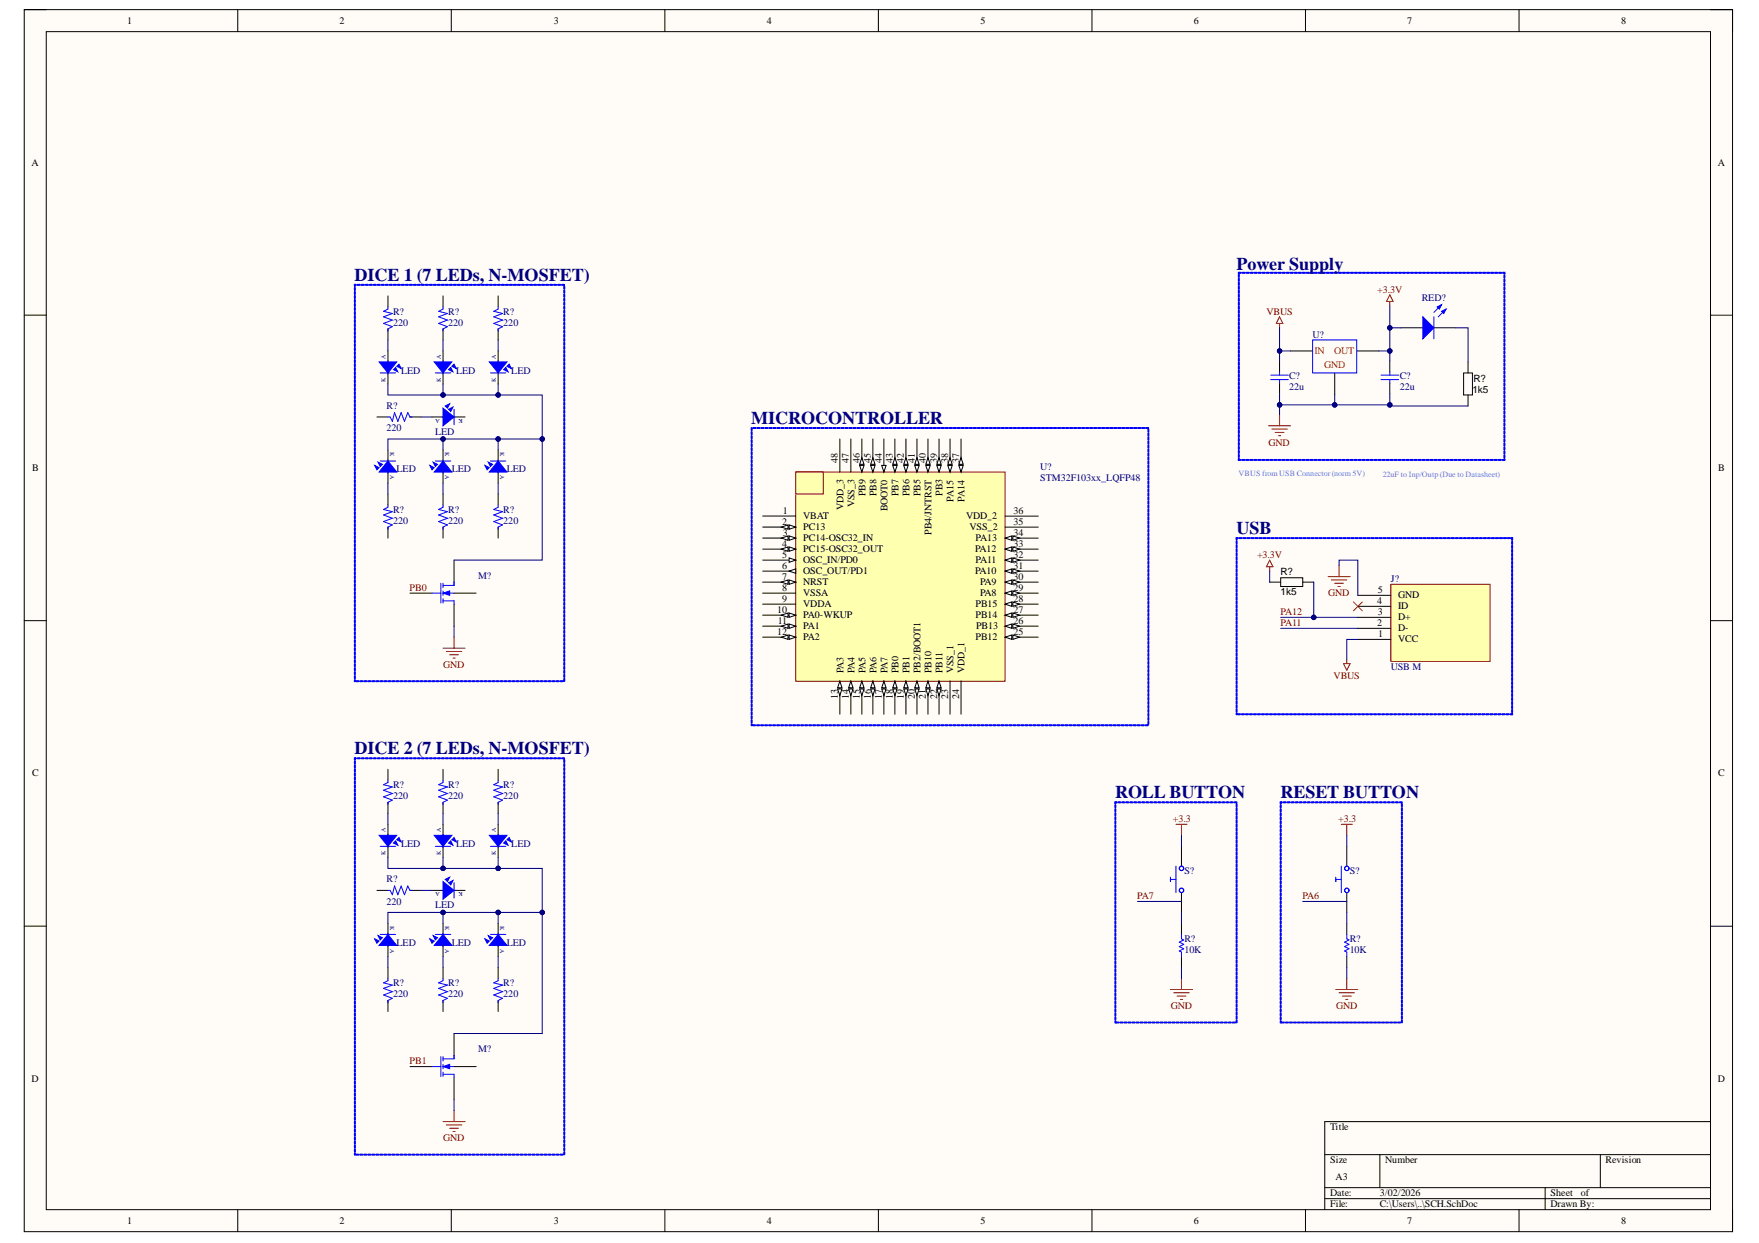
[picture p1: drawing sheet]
<svg xmlns="http://www.w3.org/2000/svg" width="297mm" height="210mm" viewBox="0 0 297 210" stroke-linecap="round" stroke-linejoin="round" font-family="sans-serif">
<defs><g id="words">
<g font-size="6.4">
<text x="145" y="78.1">PIU?046</text>
<text x="150.6" y="78.1">PIU?043</text>
<text x="156.3" y="78.1">PIU?040</text>
<text x="158" y="78.1">PIU?039</text>
<text x="161.9" y="78.1">PIU?037</text>
<text x="141.5" y="119.1">PIU?013</text>
<text x="145" y="119.1">PIU?015</text>
<text x="148.9" y="119.1">PIU?017</text>
<text x="150.6" y="119.1">PIU?018</text>
<text x="152.4" y="119.1">PIU?019</text>
<text x="154.5" y="119.1">PIU?020</text>
<text x="158" y="119.1">PIU?022</text>
</g>
<g font-size="4.6" fill="#00f">
<text x="76.2" y="97.4">PIM?01</text>
<text x="76.2" y="104.8">PIM?03</text>
<text x="76.2" y="177.5">PIM?01</text>
<text x="76.2" y="184.9">PIM?03</text>
</g>
<g font-size="3" fill="#000080">
<text x="59.9" y="47.4">DICE 1 (7 LEDs, N-MOSFET)</text>
<text x="208.8" y="45.5">Power Supply</text>
<text x="126.9" y="71.6">MICROCONTROLLER</text>
<text x="208.8" y="90.2">USB</text>
<text x="59.9" y="127.4">DICE 2 (7 LEDs, N-MOSFET)</text>
<text x="188.3" y="134.8">ROLL BUTTON</text>
<text x="216.2" y="134.8">RESET BUTTON</text>
</g>
<g font-size="2.8" fill="#00f">
<text x="64.9" y="57">PIR?01</text>
<text x="74.4" y="57">PIR?01</text>
<text x="83.6" y="57">PIR?01</text>
<text x="64.9" y="90.5">PIR?01</text>
<text x="74.4" y="90.5">PIR?01</text>
<text x="83.6" y="90.5">PIR?01</text>
<text x="64.9" y="137.1">PIR?01</text>
<text x="74.4" y="137.1">PIR?01</text>
<text x="83.6" y="137.1">PIR?01</text>
<text x="64.9" y="170.6">PIR?01</text>
<text x="74.4" y="170.6">PIR?01</text>
<text x="83.6" y="170.6">PIR?01</text>
</g>
<g font-size="1.7">
<text x="21.5" y="4.1">1</text>
<text x="57.3" y="4.1">2</text>
<text x="93.5" y="4.1">3</text>
<text x="129.5" y="4.1">4</text>
<text x="165.6" y="4.1">5</text>
<text x="201.6" y="4.1">6</text>
<text x="237.6" y="4.1">7</text>
<text x="273.8" y="4.1">8</text>
<text x="5.3" y="28">A</text>
<text x="290.1" y="28">A</text>
<text x="248.8" y="64.5">R?</text>
<text x="248.6" y="66.3">1k5</text>
<text x="5.4" y="79.6">B</text>
<text x="141.5" y="78.2" transform="rotate(-90 141.5 78.2)">48</text>
<text x="143.3" y="78.2" transform="rotate(-90 143.3 78.2)">47</text>
<text x="145.2" y="78.2" transform="rotate(-90 145.2 78.2)">46</text>
<text x="146.1" y="83.8" transform="rotate(-90 146.1 83.8)">PB9</text>
<text x="147.1" y="78.2" transform="rotate(-90 147.1 78.2)">45</text>
<text x="148" y="83.8" transform="rotate(-90 148 83.8)">PB8</text>
<text x="148.9" y="78.2" transform="rotate(-90 148.9 78.2)">44</text>
<text x="150.8" y="78.2" transform="rotate(-90 150.8 78.2)">43</text>
<text x="151.7" y="83.8" transform="rotate(-90 151.7 83.8)">PB7</text>
<text x="152.6" y="78.2" transform="rotate(-90 152.6 78.2)">42</text>
<text x="153.6" y="83.8" transform="rotate(-90 153.6 83.8)">PB6</text>
<text x="154.5" y="78.2" transform="rotate(-90 154.5 78.2)">41</text>
<text x="155.4" y="83.8" transform="rotate(-90 155.4 83.8)">PB5</text>
<text x="156.4" y="78.2" transform="rotate(-90 156.4 78.2)">40</text>
<text x="158.2" y="78.2" transform="rotate(-90 158.2 78.2)">39</text>
<text x="159.2" y="83.7" transform="rotate(-90 159.2 83.7)">PB3</text>
<text x="160.1" y="78.2" transform="rotate(-90 160.1 78.2)">38</text>
<text x="162" y="78.2" transform="rotate(-90 162 78.2)">37</text>
<text x="290.2" y="79.6">B</text>
<text x="132.1" y="88.6">2</text>
<text x="132.2" y="86.8">1</text>
<text x="135.7" y="89.6">PC13</text>
<text x="135.7" y="87.7">VBAT</text>
<text x="142.4" y="86.2" transform="rotate(-90 142.4 86.2)">VDD_3</text>
<text x="144.3" y="85.7" transform="rotate(-90 144.3 85.7)">VSS_3</text>
<text x="149.9" y="86.3" transform="rotate(-90 149.9 86.3)">BOOT0</text>
<text x="161" y="84.7" transform="rotate(-90 161 84.7)">PA15</text>
<text x="162.9" y="84.7" transform="rotate(-90 162.9 84.7)">PA14</text>
<text x="163.1" y="87.7">VDD_2</text>
<text x="163.7" y="89.6">VSS_2</text>
<text x="171.2" y="86.8">36</text>
<text x="171.2" y="88.6">35</text>
<text x="132.1" y="94.2">5</text>
<text x="132.1" y="92.3">4</text>
<text x="132.2" y="90.5">3</text>
<text x="135.7" y="95.1">OSC_IN/PD0</text>
<text x="135.7" y="91.4">PC14-OSC32_IN</text>
<text x="135.7" y="93.3">PC15-OSC32_OUT</text>
<text x="157.3" y="90.3" transform="rotate(-90 157.3 90.3)">PB4/JNTRST</text>
<text x="164.7" y="93.3">PA12</text>
<text x="164.7" y="95.1">PA11</text>
<text x="164.7" y="91.4">PA13</text>
<text x="171.2" y="94.2">32</text>
<text x="171.2" y="92.3">33</text>
<text x="171.2" y="90.5">34</text>
<text x="132.1" y="97.9">7</text>
<text x="132.1" y="96.1">6</text>
<text x="132.1" y="101.6">9</text>
<text x="132.1" y="99.8">8</text>
<text x="135.7" y="98.8">NRST</text>
<text x="135.7" y="97">OSC_OUT/PD1</text>
<text x="135.7" y="100.7">VSSA</text>
<text x="164.7" y="97">PA10</text>
<text x="165.5" y="100.7">PA8</text>
<text x="165.5" y="98.8">PA9</text>
<text x="171.2" y="99.8">29</text>
<text x="171.2" y="97.9">30</text>
<text x="171.2" y="96.1">31</text>
<text x="171.2" y="101.6">28</text>
<text x="216.2" y="100.5">1k5</text>
<text x="216.2" y="97.2">R?</text>
<text x="232.6" y="102">4</text>
<text x="232.7" y="100.1">5</text>
<text x="236.1" y="101">GND</text>
<text x="131.3" y="103.5">10</text>
<text x="131.3" y="107.2">12</text>
<text x="131.3" y="105.3">11</text>
<text x="135.7" y="104.4">PA0-WKUP</text>
<text x="135.7" y="106.3">PA1</text>
<text x="135.7" y="102.6">VDDA</text>
<text x="164.7" y="104.4">PB14</text>
<text x="164.7" y="102.6">PB15</text>
<text x="164.8" y="106.3">PB13</text>
<text x="171.2" y="107.2">25</text>
<text x="171.2" y="105.3">26</text>
<text x="171.2" y="103.5">27</text>
<text x="232.6" y="105.7">2</text>
<text x="232.7" y="103.8">3</text>
<text x="232.7" y="107.5">1</text>
<text x="236.1" y="106.6">D-</text>
<text x="236.1" y="104.8">D+</text>
<text x="236.1" y="102.9">ID</text>
<text x="135.7" y="108.1">PA2</text>
<text x="142.4" y="113.7" transform="rotate(-90 142.4 113.7)">PA3</text>
<text x="144.3" y="113.7" transform="rotate(-90 144.3 113.7)">PA4</text>
<text x="146.1" y="113.7" transform="rotate(-90 146.1 113.7)">PA5</text>
<text x="148" y="113.7" transform="rotate(-90 148 113.7)">PA6</text>
<text x="149.9" y="113.7" transform="rotate(-90 149.9 113.7)">PA7</text>
<text x="151.7" y="113.7" transform="rotate(-90 151.7 113.7)">PB0</text>
<text x="153.6" y="113.7" transform="rotate(-90 153.6 113.7)">PB1</text>
<text x="155.4" y="113.7" transform="rotate(-90 155.4 113.7)">PB2/BOOT1</text>
<text x="157.3" y="113.7" transform="rotate(-90 157.3 113.7)">PB10</text>
<text x="159.2" y="113.7" transform="rotate(-90 159.2 113.7)">PB11</text>
<text x="161" y="113.7" transform="rotate(-90 161 113.7)">VSS_1</text>
<text x="162.9" y="113.7" transform="rotate(-90 162.9 113.7)">VDD_1</text>
<text x="164.7" y="108.1">PB12</text>
<text x="236.1" y="108.5">VCC</text>
<text x="141.5" y="118" transform="rotate(-90 141.5 118)">13</text>
<text x="143.3" y="118.1" transform="rotate(-90 143.3 118.1)">14</text>
<text x="145.2" y="118.1" transform="rotate(-90 145.2 118.1)">15</text>
<text x="147.1" y="118.1" transform="rotate(-90 147.1 118.1)">16</text>
<text x="148.9" y="118.1" transform="rotate(-90 148.9 118.1)">17</text>
<text x="150.8" y="118.1" transform="rotate(-90 150.8 118.1)">18</text>
<text x="152.6" y="118.1" transform="rotate(-90 152.6 118.1)">19</text>
<text x="154.5" y="118.1" transform="rotate(-90 154.5 118.1)">20</text>
<text x="156.4" y="118" transform="rotate(-90 156.4 118)">21</text>
<text x="158.2" y="118.1" transform="rotate(-90 158.2 118.1)">22</text>
<text x="160.1" y="118" transform="rotate(-90 160.1 118)">23</text>
<text x="162" y="118.1" transform="rotate(-90 162 118.1)">24</text>
<text x="5.4" y="131.1">C</text>
<text x="290.2" y="131.1">C</text>
<text x="5.3" y="182.7">D</text>
<text x="290.1" y="182.7">D</text>
<text x="224.6" y="190.8">Title</text>
<text x="224.6" y="196.4">Size</text>
<text x="233.9" y="196.4">Number</text>
<text x="271.1" y="196.4">Revision</text>
<text x="224.6" y="202">Date:</text>
<text x="224.6" y="203.9">File:</text>
<text x="225.5" y="199.2">A3</text>
<text x="233" y="202">3/02/2026</text>
<text x="233" y="203.9">C:\Users\..\SCH.SchDoc</text>
<text x="261.8" y="202">Sheet</text>
<text x="261.8" y="203.9">Drawn By:</text>
<text x="266.9" y="202">of</text>
<text x="21.5" y="206.6">1</text>
<text x="57.3" y="206.6">2</text>
<text x="93.5" y="206.6">3</text>
<text x="129.5" y="206.6">4</text>
<text x="165.6" y="206.6">5</text>
<text x="201.6" y="206.6">6</text>
<text x="237.6" y="206.6">7</text>
<text x="273.8" y="206.6">8</text>
</g>
<g font-size="1.7" fill="#000080">
<text x="66.4" y="53.1">R?</text>
<text x="75.7" y="53.1">R?</text>
<text x="85" y="53.1">R?</text>
<text x="240.1" y="50.9">RED?</text>
<text x="66.4" y="55">220</text>
<text x="75.7" y="55">220</text>
<text x="85" y="55">220</text>
<text x="221.7" y="57">U?</text>
<text x="67.7" y="63.2">LED</text>
<text x="77" y="63.2">LED</text>
<text x="86.3" y="63.2">LED</text>
<text x="217.7" y="65.9">22u</text>
<text x="217.7" y="64">C?</text>
<text x="236.4" y="65.9">22u</text>
<text x="236.4" y="64">C?</text>
<text x="65.3" y="69.1">R?</text>
<text x="65.3" y="72.8">220</text>
<text x="73.5" y="73.4">LED</text>
<text x="67" y="79.7">LED</text>
<text x="76.3" y="79.7">LED</text>
<text x="85.6" y="79.7">LED</text>
<text x="175.7" y="79.3">U?</text>
<text x="175.7" y="81.2">STM32F103xx_LQFP48</text>
<text x="66.4" y="86.6">R?</text>
<text x="66.4" y="88.5">220</text>
<text x="75.7" y="86.6">R?</text>
<text x="75.7" y="88.5">220</text>
<text x="85" y="86.6">R?</text>
<text x="85" y="88.5">220</text>
<text x="80.8" y="97.7">M?</text>
<text x="234.9" y="98.3">J?</text>
<text x="234.9" y="113.1">USB M</text>
<text x="66.4" y="133.1">R?</text>
<text x="66.4" y="134.9">220</text>
<text x="75.7" y="133.1">R?</text>
<text x="75.7" y="134.9">220</text>
<text x="85" y="133.1">R?</text>
<text x="85" y="134.9">220</text>
<text x="67.7" y="143.1">LED</text>
<text x="77" y="143.1">LED</text>
<text x="86.3" y="143.1">LED</text>
<text x="65.3" y="149">R?</text>
<text x="200" y="147.6">S?</text>
<text x="227.9" y="147.6">S?</text>
<text x="65.3" y="152.7">220</text>
<text x="73.5" y="153.3">LED</text>
<text x="67" y="159.7">LED</text>
<text x="76.3" y="159.7">LED</text>
<text x="85.6" y="159.7">LED</text>
<text x="200" y="160.9">10K</text>
<text x="200" y="159.1">R?</text>
<text x="227.9" y="160.9">10K</text>
<text x="227.9" y="159.1">R?</text>
<text x="66.4" y="166.5">R?</text>
<text x="75.7" y="166.5">R?</text>
<text x="85" y="166.5">R?</text>
<text x="66.4" y="168.4">220</text>
<text x="75.7" y="168.4">220</text>
<text x="85" y="168.4">220</text>
<text x="80.8" y="177.7">M?</text>
</g>
<g font-size="1.7" fill="#800000">
<text x="213.9" y="53.1">VBUS</text>
<text x="232.6" y="49.4">+3.3V</text>
<text x="214.2" y="75.3">GND</text>
<text x="212.3" y="94.2">+3.3V</text>
<text x="69.2" y="99.8">PB0</text>
<text x="224.3" y="100.7">GND</text>
<text x="216.2" y="103.8">PA12</text>
<text x="216.2" y="105.7">PA11</text>
<text x="74.8" y="112.8">GND</text>
<text x="225.2" y="114.6">VBUS</text>
<text x="198.1" y="138.8">+3.3</text>
<text x="226" y="138.8">+3.3</text>
<text x="192.1" y="151.8">PA7</text>
<text x="220" y="151.8">PA6</text>
<text x="197.7" y="170.4">GND</text>
<text x="225.6" y="170.4">GND</text>
<text x="69.2" y="179.7">PB1</text>
<text x="74.8" y="192.7">GND</text>
</g>
<g font-size="1.7" fill="#f00">
<text x="222" y="59.8">IN</text>
<text x="225.3" y="59.8">OUT</text>
<text x="223.6" y="62.2">GND</text>
</g>
<g font-size="1.4" fill="#4a86e8">
<text x="209.1" y="80.3">VBUS from USB Connector (norm5V)</text>
<text x="233.5" y="80.5">22uF to Inp/Outp (Due to Datasheet)</text>
</g>
<g font-size="1" fill="#000080">
<text x="65.1" y="64.5" transform="rotate(-90 65.1 64.5)">K</text>
<text x="65.1" y="60.6" transform="rotate(-90 65.1 60.6)">A</text>
<text x="74.4" y="64.5" transform="rotate(-90 74.4 64.5)">K</text>
<text x="74.4" y="60.6" transform="rotate(-90 74.4 60.6)">A</text>
<text x="83.7" y="64.5" transform="rotate(-90 83.7 64.5)">K</text>
<text x="83.7" y="60.6" transform="rotate(-90 83.7 60.6)">A</text>
<text x="74.3" y="70.8" transform="rotate(-180 74.3 70.8)">A</text>
<text x="78.1" y="70.8" transform="rotate(-180 78.1 70.8)">K</text>
<text x="65.9" y="76.4" transform="rotate(90 65.9 76.4)">K</text>
<text x="75.2" y="76.4" transform="rotate(90 75.2 76.4)">K</text>
<text x="84.5" y="76.4" transform="rotate(90 84.5 76.4)">K</text>
<text x="65.9" y="80.3" transform="rotate(90 65.9 80.3)">A</text>
<text x="75.2" y="80.3" transform="rotate(90 75.2 80.3)">A</text>
<text x="84.5" y="80.3" transform="rotate(90 84.5 80.3)">A</text>
<text x="65.1" y="140.5" transform="rotate(-90 65.1 140.5)">A</text>
<text x="74.4" y="140.5" transform="rotate(-90 74.4 140.5)">A</text>
<text x="83.7" y="140.5" transform="rotate(-90 83.7 140.5)">A</text>
<text x="65.1" y="144.4" transform="rotate(-90 65.1 144.4)">K</text>
<text x="74.4" y="144.4" transform="rotate(-90 74.4 144.4)">K</text>
<text x="83.7" y="144.4" transform="rotate(-90 83.7 144.4)">K</text>
<text x="74.3" y="150.7" transform="rotate(-180 74.3 150.7)">A</text>
<text x="78.1" y="150.7" transform="rotate(-180 78.1 150.7)">K</text>
<text x="65.9" y="156.3" transform="rotate(90 65.9 156.3)">K</text>
<text x="65.9" y="160.2" transform="rotate(90 65.9 160.2)">A</text>
<text x="75.2" y="156.3" transform="rotate(90 75.2 156.3)">K</text>
<text x="75.2" y="160.2" transform="rotate(90 75.2 160.2)">A</text>
<text x="84.5" y="156.3" transform="rotate(90 84.5 156.3)">K</text>
<text x="84.5" y="160.2" transform="rotate(90 84.5 160.2)">A</text>
</g>
<g font-size=".7">
<text x="128.4" y="91.2">PIU?03</text>
<text x="128.4" y="92.9">PIU?04</text>
<text x="128.4" y="98.6">PIU?07</text>
</g>
</g></defs>
<path d="M4.1 1.6h288.5v206.4h-288.5z" fill-rule="evenodd" fill="#fffcf8"/>
<path d="M4.1 1.6h288.5v206.4h-288.5z" fill="none" stroke="#000" stroke-width=".17"/>
<path d="M7.8 5.3h281v199h-281z" fill-rule="evenodd" fill="#fffcf8"/>
<g fill="none" stroke="#000" stroke-width=".17">
<path d="M4.1 1.6h3.7M7.8 5.3h281v199h-281zM40.1 1.6v3.7M76.2 1.6v3.7M112.3 1.6v3.7M148.3 1.6v3.7M184.4 1.6v3.7M220.5 1.6v3.7M256.5 1.6v3.7M288.8 1.6h3.8v3.7M4.1 53.2h3.7M288.8 53.2h3.8"/>
<path d="M4.1 104.8h3.7M288.8 104.8h3.8M4.1 156.4h3.7M288.8 156.4h3.8M223.7 195h65.1M233 195v5.6M270.2 195v5.6M288.8 189.4h-65.1v14.9M40.1 204.3v3.7M76.2 204.3v3.7M112.3 204.3v3.7M148.3 204.3v3.7"/>
<path d="M184.4 204.3v3.7M220.5 204.3v3.7M223.7 200.6h65.1M223.7 202.4h65.1M256.5 204.3v3.7M260.9 200.6v3.7M292.6 204.3v3.7"/>
</g>
<path d="M134.4 79.7h35.3v35.3h-35.3z" fill-rule="evenodd" fill="#ffffb0"/>
<path d="M134.4 79.7h35.3v35.3h-35.3z" fill="none" stroke="#800000" stroke-width=".17"/>
<path d="M128.8 98.3h5.6M128.8 94.6h5.6" fill="none" stroke="#000" stroke-width=".17"/>
<path d="M133.3 94.2l1.1 .4-1.1 .4z" fill="#f8fcff"/>
<path d="M128.8 96.4h5.6M133.3 94.2l1.1 .4-1.1 .4z" fill="none" stroke="#000" stroke-width=".17"/>
<path d="M133.3 96.4l1.1-.3v.7z" fill="#f8fcff"/>
<path d="M133.3 96.4l1.1-.3v.7zM128.8 103.9h5.6" fill="none" stroke="#000" stroke-width=".17"/>
<path d="M133.3 103.5l1.1 .4-1.1 .4z" fill="#f8fcff"/>
<path d="M133.3 103.5l1.1 .4-1.1 .4z" fill="none" stroke="#000" stroke-width=".17"/>
<path d="M132 103.9l1.1-.4v.8z" fill="#f8fcff"/>
<path d="M128.8 105.7h5.6M132 103.9l1.1-.4v.8z" fill="none" stroke="#000" stroke-width=".17"/>
<path d="M133.3 105.4l1.1 .3-1.1 .4z" fill="#f8fcff"/>
<path d="M133.3 105.4l1.1 .3-1.1 .4z" fill="none" stroke="#000" stroke-width=".17"/>
<path d="M132 105.7l1.1-.3v.7z" fill="#f8fcff"/>
<path d="M128.8 107.6h5.6M132 105.7l1.1-.3v.7z" fill="none" stroke="#000" stroke-width=".17"/>
<path d="M133.3 107.2l1.1 .4-1.1 .4z" fill="#f8fcff"/>
<path d="M133.3 107.2l1.1 .4-1.1 .4z" fill="none" stroke="#000" stroke-width=".17"/>
<path d="M132 107.6l1.1-.4v.8z" fill="#f8fcff"/>
<path d="M132 107.6l1.1-.4v.8zM169.7 100.2h5.6" fill="none" stroke="#000" stroke-width=".17"/>
<path d="M169.7 100.2l1.2-.4v.7z" fill="#f8fcff"/>
<path d="M169.7 100.2l1.2-.4v.7z" fill="none" stroke="#000" stroke-width=".17"/>
<path d="M171 99.8l1.2 .4-1.2 .3z" fill="#f8fcff"/>
<path d="M169.7 98.3h5.6M171 99.8l1.2 .4-1.2 .3z" fill="none" stroke="#000" stroke-width=".17"/>
<path d="M169.7 98.3l1.2-.4v.8z" fill="#f8fcff"/>
<path d="M169.7 98.3l1.2-.4v.8z" fill="none" stroke="#000" stroke-width=".17"/>
<path d="M171 97.9l1.2 .4-1.2 .4z" fill="#f8fcff"/>
<path d="M169.7 96.4h5.6M171 97.9l1.2 .4-1.2 .4z" fill="none" stroke="#000" stroke-width=".17"/>
<path d="M169.7 96.4l1.2-.3v.7z" fill="#f8fcff"/>
<path d="M169.7 96.4l1.2-.3v.7z" fill="none" stroke="#000" stroke-width=".17"/>
<path d="M171 96.1l1.2 .3-1.2 .4z" fill="#f8fcff"/>
<path d="M169.7 94.6h5.6M171 96.1l1.2 .3-1.2 .4z" fill="none" stroke="#000" stroke-width=".17"/>
<path d="M169.7 94.6l1.2-.4v.8z" fill="#f8fcff"/>
<path d="M169.7 94.6l1.2-.4v.8z" fill="none" stroke="#000" stroke-width=".17"/>
<path d="M171 94.2l1.2 .4-1.2 .4z" fill="#f8fcff"/>
<path d="M169.7 92.7h5.6M171 94.2l1.2 .4-1.2 .4z" fill="none" stroke="#000" stroke-width=".17"/>
<path d="M169.7 92.7l1.2-.3v.7z" fill="#f8fcff"/>
<path d="M169.7 92.7l1.2-.3v.7z" fill="none" stroke="#000" stroke-width=".17"/>
<path d="M171 92.4l1.2 .3-1.2 .4z" fill="#f8fcff"/>
<path d="M169.7 90.9h5.6M171 92.4l1.2 .3-1.2 .4z" fill="none" stroke="#000" stroke-width=".17"/>
<path d="M169.7 90.9l1.2-.4v.7z" fill="#f8fcff"/>
<path d="M169.7 90.9l1.2-.4v.7z" fill="none" stroke="#000" stroke-width=".17"/>
<path d="M171 90.5l1.2 .4-1.2 .3z" fill="#f8fcff"/>
<path d="M171 90.5l1.2 .4-1.2 .3zM169.7 107.6h5.6" fill="none" stroke="#000" stroke-width=".17"/>
<path d="M169.7 107.6l1.2-.4v.8z" fill="#f8fcff"/>
<path d="M169.7 107.6l1.2-.4v.8z" fill="none" stroke="#000" stroke-width=".17"/>
<path d="M171 107.2l1.2 .4-1.2 .4z" fill="#f8fcff"/>
<path d="M169.7 105.7h5.6M171 107.2l1.2 .4-1.2 .4z" fill="none" stroke="#000" stroke-width=".17"/>
<path d="M169.7 105.7l1.2-.3v.7z" fill="#f8fcff"/>
<path d="M169.7 105.7l1.2-.3v.7z" fill="none" stroke="#000" stroke-width=".17"/>
<path d="M171 105.4l1.2 .3-1.2 .4z" fill="#f8fcff"/>
<path d="M169.7 103.9h5.6M171 105.4l1.2 .3-1.2 .4z" fill="none" stroke="#000" stroke-width=".17"/>
<path d="M169.7 103.9l1.2-.4v.8z" fill="#f8fcff"/>
<path d="M169.7 103.9l1.2-.4v.8z" fill="none" stroke="#000" stroke-width=".17"/>
<path d="M171 103.5l1.2 .4-1.2 .4z" fill="#f8fcff"/>
<path d="M169.7 102h5.6M171 103.5l1.2 .4-1.2 .4z" fill="none" stroke="#000" stroke-width=".17"/>
<path d="M169.7 102l1.2-.4v.8z" fill="#f8fcff"/>
<path d="M169.7 102l1.2-.4v.8z" fill="none" stroke="#000" stroke-width=".17"/>
<path d="M171 101.6l1.2 .4-1.2 .4z" fill="#f8fcff"/>
<path d="M128.8 89h5.6M171 101.6l1.2 .4-1.2 .4z" fill="none" stroke="#000" stroke-width=".17"/>
<path d="M133.3 88.6l1.1 .4-1.1 .4z" fill="#f8fcff"/>
<path d="M133.3 88.6l1.1 .4-1.1 .4z" fill="none" stroke="#000" stroke-width=".17"/>
<path d="M132 89l1.1-.4v.8z" fill="#f8fcff"/>
<path d="M141.8 74.1v5.6M143.7 74.1v5.6M128.8 90.9h5.6M128.8 92.7h5.6M128.8 87.1h5.6M132 89l1.1-.4v.8zM169.7 87.2h5.6M169.7 89h5.6M128.8 102h5.6M128.8 100.2h5.6M162.3 115v5.6" fill="none" stroke="#000" stroke-width=".17"/>
<path d="M134.4 79.7h4.6v3.7h-4.6z" fill-rule="evenodd" fill="#ffffb0"/>
<path d="M134.4 79.7h4.6v3.7h-4.6z" fill="none" stroke="#800000" stroke-width=".17"/>
<path d="M67 61.9l.4-.4 .3 .7z" fill="#00f"/>
<path d="M67 61.9l.4-.4 .3 .7z" fill="none" stroke="#00f" stroke-width=".17"/>
<path d="M66.8 62l.4 .8-.8-.4z" fill="#00f"/>
<path d="M66.8 62l.4 .8-.8-.4z" fill="none" stroke="#00f" stroke-width=".17"/>
<path d="M64 61.1h3l-1.5 1.9z" fill="#00f"/>
<path d="M64 61.1h3l-1.5 1.9zM64.2 63h2.6M65.5 60.9v.6M65.5 62.8v.4" fill="none" stroke="#00f" stroke-width=".17"/>
<path d="M65.5 59.3v1.8M65.5 63v1.8" fill="none" stroke="#000" stroke-width=".17"/>
<path d="M76.3 61.9l.4-.4 .3 .7z" fill="#00f"/>
<path d="M76.3 61.9l.4-.4 .3 .7z" fill="none" stroke="#00f" stroke-width=".17"/>
<path d="M75.7 62.4l.4-.4 .4 .8z" fill="#00f"/>
<path d="M75.7 62.4l.4-.4 .4 .8z" fill="none" stroke="#00f" stroke-width=".17"/>
<path d="M73.3 61.1h3l-1.5 1.9z" fill="#00f"/>
<path d="M73.3 61.1h3l-1.5 1.9zM73.5 63h2.6M74.8 60.9v.6M74.8 62.8v.4" fill="none" stroke="#00f" stroke-width=".17"/>
<path d="M74.8 59.3v1.8M74.8 63v1.8" fill="none" stroke="#000" stroke-width=".17"/>
<path d="M85.6 61.9l.4-.4 .4 .7z" fill="#00f"/>
<path d="M85.6 61.9l.4-.4 .4 .7z" fill="none" stroke="#00f" stroke-width=".17"/>
<path d="M85.4 62l.4 .8-.7-.4z" fill="#00f"/>
<path d="M85.4 62l.4 .8-.7-.4z" fill="none" stroke="#00f" stroke-width=".17"/>
<path d="M82.6 61.1h3l-1.5 1.9z" fill="#00f"/>
<path d="M82.6 61.1h3l-1.5 1.9zM82.8 63h2.6M84.1 60.9v.6M84.1 62.8v.4" fill="none" stroke="#00f" stroke-width=".17"/>
<path d="M84.1 59.3v1.8M84.1 63v1.8" fill="none" stroke="#000" stroke-width=".17"/>
<path d="M75.2 68.6l.7-.4-.3 .7z" fill="#00f"/>
<path d="M75.2 68.6l.7-.4-.3 .7z" fill="none" stroke="#00f" stroke-width=".17"/>
<path d="M75.7 69.1l.8-.4-.4 .8z" fill="#00f"/>
<path d="M75.7 69.1l.8-.4-.4 .8z" fill="none" stroke="#00f" stroke-width=".17"/>
<path d="M74.8 68.9l1.9 1.5-1.9 1.5z" fill="#00f"/>
<path d="M74.6 70.4h.6M74.8 68.9l1.9 1.5-1.9 1.5zM76.5 70.4h.4M76.7 69.1v2.6" fill="none" stroke="#00f" stroke-width=".17"/>
<path d="M73 70.4h1.8M76.7 70.4h1.8" fill="none" stroke="#000" stroke-width=".17"/>
<path d="M72.6 78.6l.7 .4-.3 .3z" fill="#00f"/>
<path d="M72.6 78.6l.7 .4-.3 .3z" fill="none" stroke="#00f" stroke-width=".17"/>
<path d="M73.1 78l.8 .4-.4 .4z" fill="#00f"/>
<path d="M73.1 78l.8 .4-.4 .4z" fill="none" stroke="#00f" stroke-width=".17"/>
<path d="M74.8 77.9l1.5 1.8h-3z" fill="#00f"/>
<path d="M73.5 77.9h2.6M74.8 77.9l1.5 1.8h-3zM74.8 77.7v.3M74.8 79.3v.6" fill="none" stroke="#00f" stroke-width=".17"/>
<path d="M74.8 76v1.9M74.8 79.7v1.9" fill="none" stroke="#000" stroke-width=".17"/>
<path d="M81.9 78.6l.7 .4-.3 .3z" fill="#00f"/>
<path d="M81.9 78.6l.7 .4-.3 .3z" fill="none" stroke="#00f" stroke-width=".17"/>
<path d="M82.4 78l.8 .4-.4 .4z" fill="#00f"/>
<path d="M82.4 78l.8 .4-.4 .4z" fill="none" stroke="#00f" stroke-width=".17"/>
<path d="M84.1 77.9l1.5 1.8h-3z" fill="#00f"/>
<path d="M82.8 77.9h2.6M84.1 77.9l1.5 1.8h-3zM84.1 77.7v.3M84.1 79.3v.6" fill="none" stroke="#00f" stroke-width=".17"/>
<path d="M84.1 76v1.9M84.1 79.7v1.9" fill="none" stroke="#000" stroke-width=".17"/>
<path d="M63.3 78.6l.7 .4-.4 .3z" fill="#00f"/>
<path d="M63.3 78.6l.7 .4-.4 .3z" fill="none" stroke="#00f" stroke-width=".17"/>
<path d="M63.8 78l.8 .4-.4 .4z" fill="#00f"/>
<path d="M63.8 78l.8 .4-.4 .4z" fill="none" stroke="#00f" stroke-width=".17"/>
<path d="M65.5 77.9l1.5 1.8h-3z" fill="#00f"/>
<g fill="none" stroke="#00f" stroke-width=".17">
<path d="M65.5 51.8v.4l-.7 .4 1.5 .3-1.5 .6 1.5 .6-1.5 .5M74.8 51.8v.4l-.7 .4 1.5 .3-1.5 .6 1.5 .6-1.5 .5M84.1 51.8v.4l-.7 .4 1.5 .3-1.5 .6 1.5 .6-1.5 .5M64.2 77.9h2.6M65.5 77.9l1.5 1.8h-3zM65.5 77.7v.3M65.5 79.3v.6M65.5 70.4h.4l.4 .8 .3-1.5 .6 1.5 .5-1.5 .6 1.5 .6-1.5 .3 .7h.4M65.5 85.3v.4l-.7 .3 1.5 .4-1.5 .6 1.5 .5-1.5 .6M74.4 98.5v3.3M74.8 85.3v.4l-.7 .3 1.5 .4-1.5 .6 1.5 .5-1.5 .6M74.8 98.5v.7"/>
<path d="M74.8 99.8v.7M84.1 85.3v.4l-.7 .3 1.5 .4-1.5 .6 1.5 .5-1.5 .6M73 100.2h1.4M74.8 100.2h1.9"/>
</g>
<path d="M65.5 50v1.8M74.8 50v1.8M84.1 50v1.8M63.6 70.4h1.9M65.5 76v1.9M65.5 79.7v1.9M69.2 70.4h1.9M65.5 83.4v1.9M74.8 83.4v1.9M84.1 83.4v1.9M69.2 100.2h3.8" fill="none" stroke="#000" stroke-width=".17"/>
<path d="M126.9 122.2l.1 .1-.1 .3zM126.9 121.6h.1l-.1 .5zM126.9 120.9l.1 .1-.1 .4zM126.9 120.2l.1 .1-.1 .4zM126.9 119.5l.1 .1-.1 .4zM126.9 118.9h.1l-.1 .5zM126.9 118.2l.1 .1-.1 .4zM126.9 117.5l.1 .1-.1 .4zM126.9 116.8l.1 .1-.1 .4zM126.9 116.2h.1l-.1 .4zM126.9 115.5h.1l-.1 .5zM126.9 114.8l.1 .1-.1 .4zM126.9 114.1l.1 .1-.1 .4zM126.9 113.5h.1l-.1 .4zM126.9 112.8h.1l-.1 .5zM126.9 112.1l.1 .1-.1 .4zM126.9 111.4l.1 .1-.1 .4zM126.9 110.8h.1l-.1 .4zM126.9 110.1h.1l-.1 .5zM126.9 109.4l.1 .1-.1 .4zM126.9 108.7l.1 .1-.1 .4zM126.9 108.1h.1l-.1 .4zM126.9 107.4h.1l-.1 .5zM126.9 106.7l.1 .1-.1 .4zM126.9 106l.1 .1-.1 .4zM126.9 105.3l.1 .1-.1 .4zM126.9 104.7h.1l-.1 .5zM126.9 104l.1 .1-.1 .4zM126.9 103.3l.1 .1-.1 .4zM126.9 102.6l.1 .1-.1 .4zM126.9 102h.1l-.1 .5zM126.9 101.3l.1 .1-.1 .4zM126.9 100.6l.1 .1-.1 .4zM126.9 99.9l.1 .1-.1 .4zM126.9 99.3h.1l-.1 .5zM126.9 98.6l.1 .1-.1 .4zM126.9 97.9l.1 .1-.1 .4zM126.9 97.2l.1 .1-.1 .4zM126.9 96.6h.1l-.1 .4zM126.9 95.9l.1 .1-.1 .4zM126.9 95.2l.1 .1-.1 .4zM126.9 94.5l.1 .1-.1 .4zM126.9 93.9h.1l-.1 .4zM126.9 93.2h.1l-.1 .5zM126.9 92.5l.1 .1-.1 .4zM126.9 91.8l.1 .1-.1 .4zM126.9 91.2h.1l-.1 .4zM126.9 90.5h.1l-.1 .5zM126.9 89.8l.1 .1-.1 .4zM126.9 89.1l.1 .1-.1 .4zM126.9 88.5h.1l-.1 .4zM126.9 87.8h.1l-.1 .5zM126.9 87.1l.1 .1-.1 .4zM126.9 86.4l.1 .1-.1 .4zM126.9 85.8h.1l-.1 .4zM126.9 85.1h.1l-.1 .5zM126.9 84.4l.1 .1-.1 .4zM126.9 83.7l.1 .1-.1 .4zM126.9 83l.1 .1-.1 .4zM126.9 82.4h.1l-.1 .5zM126.9 81.7l.1 .1-.1 .4zM126.9 81l.1 .1-.1 .4zM126.9 80.3l.1 .1-.1 .4zM126.9 79.7h.1l-.1 .5zM126.9 79l.1 .1-.1 .4zM126.9 78.3l.1 .1-.1 .4zM126.9 77.6l.1 .1-.1 .4zM126.9 77h.1l-.1 .4zM126.9 76.3l.1 .1-.1 .4zM126.9 75.6l.1 .1-.1 .4zM126.9 74.9l.1 .1-.1 .4zM126.9 74.3h.1l-.1 .4zM126.9 73.6h.1l-.1 .5zM126.9 72.9l.1 .1-.1 .4zM126.9 72.2l.1 .1-.1 .4zM127.2 72.2l.5 .1-.5 .1zM127.9 72.2l.4 .1-.4 .1zM128.5 72.2l.5 .1-.4 .1zM129.2 72.2l.5 .1-.4 .1zM129.9 72.2l.5 .1-.4 .1zM130.6 72.2l.5 .1-.5 .1zM131.2 72.2l.5 .1-.4 .1zM131.9 72.2l.5 .1-.4 .1zM132.6 72.2l.5 .1-.4 .1zM133.3 72.2l.5 .1-.5 .1zM134 72.2l.4 .1-.4 .1zM134.6 72.2l.5 .1-.4 .1zM135.3 72.2l.5 .1-.4 .1zM136 72.2l.5 .1-.5 .1zM136.7 72.2l.4 .1-.4 .1zM137.3 72.2l.5 .1-.4 .1zM138 72.2l.5 .1-.4 .1zM138.7 72.2l.5 .1-.5 .1zM139.4 72.2l.4 .1-.4 .1zM140 72.2l.5 .1-.4 .1zM140.7 72.2l.5 .1-.4 .1zM141.4 72.2l.5 .1-.4 .1zM142.1 72.2l.5 .1-.5 .1zM142.7 72.2l.5 .1-.4 .1zM143.4 72.2l.5 .1-.4 .1zM144.1 72.2l.5 .1-.4 .1zM144.8 72.2l.5 .1-.5 .1zM145.5 72.2l.4 .1-.4 .1zM146.1 72.2l.5 .1-.4 .1zM146.8 72.2l.5 .1-.4 .1zM147.5 72.2l.5 .1-.5 .1zM148.2 72.2l.4 .1-.4 .1zM148.8 72.2l.5 .1-.4 .1zM149.5 72.2l.5 .1-.4 .1zM150.2 72.2l.5 .1-.5 .1zM150.9 72.2l.4 .1-.4 .1zM151.5 72.2l.5 .1-.4 .1zM152.2 72.2l.5 .1-.4 .1zM152.9 72.2l.5 .1-.4 .1zM153.6 72.2l.5 .1-.5 .1zM154.3 72.2l.4 .1-.4 .1zM154.9 72.2l.5 .1-.4 .1zM155.6 72.2l.5 .1-.4 .1zM156.3 72.2l.5 .1-.5 .1zM157 72.2l.4 .1-.4 .1zM157.6 72.2l.5 .1-.4 .1zM158.3 72.2l.5 .1-.4 .1zM159 72.2l.5 .1-.5 .1zM159.7 72.2l.4 .1-.4 .1zM160.3 72.2l.5 .1-.4 .1zM161 72.2l.5 .1-.4 .1zM161.7 72.2l.5 .1-.4 .1zM162.4 72.2l.5 .1-.5 .1zM163 72.2l.5 .1-.4 .1zM163.7 72.2l.5 .1-.4 .1zM164.4 72.2l.5 .1-.4 .1zM165.1 72.2l.5 .1-.5 .1zM165.8 72.2l.4 .1-.4 .1zM166.4 72.2l.5 .1-.4 .1zM167.1 72.2l.5 .1-.4 .1zM167.8 72.2l.5 .1-.5 .1zM168.5 72.2l.4 .1-.4 .1zM169.1 72.2l.5 .1-.4 .1zM169.8 72.2l.5 .1-.4 .1zM170.5 72.2l.5 .1-.5 .1zM171.2 72.2l.4 .1-.4 .1zM171.8 72.2l.5 .1-.4 .1zM172.5 72.2l.5 .1-.4 .1zM173.2 72.2l.5 .1-.4 .1zM173.9 72.2l.5 .1-.5 .1zM174.5 72.2l.5 .1-.4 .1zM175.2 72.2l.5 .1-.4 .1zM175.9 72.2l.5 .1-.4 .1zM176.6 72.2l.5 .1-.5 .1zM177.3 72.2l.4 .1-.4 .1zM177.9 72.2l.5 .1-.4 .1zM178.6 72.2l.5 .1-.4 .1zM179.3 72.2l.5 .1-.5 .1zM180 72.2l.4 .1-.4 .1zM180.6 72.2l.5 .1-.4 .1zM181.3 72.2l.5 .1-.4 .1zM182 72.2l.5 .1-.5 .1zM182.7 72.2l.4 .1-.4 .1zM183.3 72.2l.5 .1-.4 .1zM184 72.2l.5 .1-.4 .1zM184.7 72.2l.5 .1-.4 .1zM185.4 72.2l.5 .1-.5 .1zM186 72.2l.5 .1-.4 .1zM186.7 72.2l.5 .1-.4 .1zM187.4 72.2l.5 .1-.4 .1zM188.1 72.2l.5 .1-.5 .1zM188.8 72.2l.4 .1-.4 .1zM189.4 72.2l.5 .1-.4 .1zM190.1 72.2l.5 .1-.4 .1zM190.8 72.2l.5 .1-.5 .1zM191.5 72.2l.4 .1-.4 .1zM192.1 72.2l.5 .1-.4 .1zM192.8 72.2l.5 .1-.4 .1zM193.5 72.2l.5 .1-.5 .1zM193.9 72.5l.1 .1-.1 .4zM193.9 73.2l.1 .1-.1 .4zM193.9 73.9h.1l-.1 .5zM193.9 74.5l.1 .1-.1 .4zM193.9 75.2l.1 .1-.1 .4zM193.9 75.9l.1 .1-.1 .4zM193.9 76.6h.1l-.1 .5zM193.9 77.2l.1 .1-.1 .4zM193.9 77.9l.1 .1-.1 .4zM193.9 78.6l.1 .1-.1 .4zM193.9 79.3h.1l-.1 .5zM193.9 80h.1l-.1 .4zM193.9 80.6l.1 .1-.1 .4zM193.9 81.3l.1 .1-.1 .4zM193.9 82h.1l-.1 .5zM193.9 82.7h.1l-.1 .4zM193.9 83.3l.1 .1-.1 .4zM193.9 84l.1 .1-.1 .4zM193.9 84.7h.1l-.1 .5zM193.9 85.4h.1l-.1 .4zM193.9 86l.1 .1-.1 .4zM193.9 86.7l.1 .1-.1 .4zM193.9 87.4h.1l-.1 .5zM193.9 88.1h.1l-.1 .4zM193.9 88.7l.1 .1-.1 .4zM193.9 89.4l.1 .1-.1 .4zM193.9 90.1l.1 .1-.1 .4zM193.9 90.8h.1l-.1 .5zM193.9 91.4l.1 .1-.1 .4zM193.9 92.1l.1 .1-.1 .4zM193.9 92.8l.1 .1-.1 .4zM193.9 93.5h.1l-.1 .5zM193.9 94.1l.1 .1-.1 .4zM193.9 94.8l.1 .1-.1 .4zM193.9 95.5l.1 .1-.1 .4zM193.9 96.2h.1l-.1 .5zM193.9 96.8l.1 .1-.1 .4zM193.9 97.5l.1 .1-.1 .4zM193.9 98.2l.1 .1-.1 .4zM193.9 98.9h.1l-.1 .5zM193.9 99.6h.1l-.1 .4zM193.9 100.2l.1 .1-.1 .4zM193.9 100.9l.1 .1-.1 .4zM193.9 101.6h.1l-.1 .5zM193.9 102.3h.1l-.1 .4zM193.9 102.9l.1 .1-.1 .4zM193.9 103.6l.1 .1-.1 .4zM193.9 104.3h.1l-.1 .5zM193.9 105h.1l-.1 .4zM193.9 105.6l.1 .1-.1 .4zM193.9 106.3l.1 .1-.1 .4zM193.9 107h.1l-.1 .5zM193.9 107.7h.1l-.1 .4zM193.9 108.3l.1 .1-.1 .4zM193.9 109l.1 .1-.1 .4zM193.9 109.7l.1 .1-.1 .4zM193.9 110.4h.1l-.1 .5zM193.9 111l.1 .1-.1 .4zM193.9 111.7l.1 .1-.1 .4zM193.9 112.4l.1 .1-.1 .4zM193.9 113.1h.1l-.1 .5zM193.9 113.7l.1 .1-.1 .4zM193.9 114.4l.1 .1-.1 .4zM193.9 115.1l.1 .1-.1 .4zM193.9 115.8h.1l-.1 .5zM193.9 116.4l.1 .1-.1 .4zM193.9 117.1l.1 .1-.1 .4zM193.9 117.8l.1 .1-.1 .4zM193.9 118.5h.1l-.1 .5zM193.9 119.2h.1l-.1 .4zM193.9 119.8l.1 .1-.1 .4zM193.9 120.5l.1 .1-.1 .4zM193.9 121.2h.1l-.1 .5zM193.9 121.9h.1l-.1 .4zM193.4 122.4l.5 .1-.4 .1zM192.7 122.4l.5 .1-.4 .1zM192.1 122.4l.4 .1-.4 .1zM191.4 122.4l.5 .1-.5 .1zM190.7 122.4l.5 .1-.4 .1zM190 122.4l.5 .1-.4 .1zM189.4 122.4l.4 .1-.4 .1zM188.7 122.4l.5 .1-.5 .1zM188 122.4l.5 .1-.4 .1zM187.3 122.4l.5 .1-.4 .1zM186.7 122.4l.4 .1-.4 .1zM186 122.4l.5 .1-.5 .1zM185.3 122.4l.5 .1-.4 .1zM184.6 122.4l.5 .1-.4 .1zM183.9 122.4l.5 .1-.4 .1zM183.3 122.4l.5 .1-.5 .1zM182.6 122.4l.5 .1-.4 .1zM181.9 122.4l.5 .1-.4 .1zM181.2 122.4l.5 .1-.4 .1zM180.6 122.4l.4 .1-.4 .1zM179.9 122.4l.5 .1-.5 .1zM179.2 122.4l.5 .1-.4 .1zM178.5 122.4l.5 .1-.4 .1zM177.9 122.4l.4 .1-.4 .1zM177.2 122.4l.5 .1-.5 .1zM176.5 122.4l.5 .1-.4 .1zM175.8 122.4l.5 .1-.4 .1zM175.2 122.4l.4 .1-.4 .1zM174.5 122.4l.5 .1-.5 .1zM173.8 122.4l.5 .1-.4 .1zM173.1 122.4l.5 .1-.4 .1zM172.4 122.4l.5 .1-.4 .1zM171.8 122.4l.4 .1-.4 .1zM171.1 122.4l.5 .1-.5 .1zM170.4 122.4l.5 .1-.4 .1zM169.7 122.4l.5 .1-.4 .1zM169.1 122.4l.4 .1-.4 .1zM168.4 122.4l.5 .1-.5 .1zM167.7 122.4l.5 .1-.4 .1zM167 122.4l.5 .1-.4 .1zM166.4 122.4l.4 .1-.4 .1zM165.7 122.4l.5 .1-.5 .1zM165 122.4l.5 .1-.4 .1zM164.3 122.4l.5 .1-.4 .1zM163.6 122.4l.5 .1-.4 .1zM163 122.4l.5 .1-.5 .1zM162.3 122.4l.5 .1-.4 .1zM161.6 122.4l.5 .1-.4 .1zM160.9 122.4l.5 .1-.4 .1zM160.3 122.4l.4 .1-.4 .1zM159.6 122.4l.5 .1-.5 .1zM158.9 122.4l.5 .1-.4 .1zM158.2 122.4l.5 .1-.4 .1zM157.6 122.4l.4 .1-.4 .1zM156.9 122.4l.5 .1-.5 .1zM156.2 122.4l.5 .1-.4 .1zM155.5 122.4l.5 .1-.4 .1zM154.9 122.4l.4 .1-.4 .1zM154.2 122.4l.5 .1-.5 .1zM153.5 122.4l.5 .1-.4 .1zM152.8 122.4l.5 .1-.4 .1zM152.1 122.4l.5 .1-.4 .1zM151.5 122.4l.5 .1-.5 .1zM150.8 122.4l.5 .1-.4 .1zM150.1 122.4l.5 .1-.4 .1zM149.4 122.4l.5 .1-.4 .1zM148.8 122.4l.4 .1-.4 .1zM148.1 122.4l.5 .1-.5 .1zM147.4 122.4l.5 .1-.4 .1zM146.7 122.4l.5 .1-.4 .1zM146.1 122.4l.4 .1-.4 .1zM145.4 122.4l.5 .1-.5 .1zM144.7 122.4l.5 .1-.4 .1zM144 122.4l.5 .1-.4 .1zM143.4 122.4l.4 .1-.4 .1zM142.7 122.4l.5 .1-.5 .1zM142 122.4l.5 .1-.4 .1zM141.3 122.4l.5 .1-.4 .1zM140.6 122.4l.5 .1-.4 .1zM140 122.4l.5 .1-.5 .1zM139.3 122.4l.5 .1-.4 .1zM138.6 122.4l.5 .1-.4 .1zM137.9 122.4l.5 .1-.4 .1zM137.3 122.4l.4 .1-.4 .1zM136.6 122.4l.5 .1-.5 .1zM135.9 122.4l.5 .1-.4 .1zM135.2 122.4l.5 .1-.4 .1zM134.6 122.4l.4 .1-.4 .1zM133.9 122.4l.5 .1-.5 .1zM133.2 122.4l.5 .1-.4 .1zM132.5 122.4l.5 .1-.4 .1zM131.9 122.4l.4 .1-.4 .1zM131.2 122.4l.5 .1-.5 .1zM130.5 122.4l.5 .1-.4 .1zM129.8 122.4l.5 .1-.4 .1zM129.1 122.4l.5 .1-.4 .1zM128.5 122.4l.4 .1-.4 .1zM127.8 122.4l.5 .1-.5 .1zM127.1 122.4l.5 .1-.4 .1z" fill="#00f" stroke="#00f" stroke-width=".17"/>
<path d="M74.8 100.2l1.1-.4v.7z" fill="#00f"/>
<path d="M74.8 100.2l1.1-.4v.7z" fill="none" stroke="#00f" stroke-width=".17"/>
<path d="M76.7 100.2h3.7" fill="none" stroke="#000" stroke-width=".17"/>
<path d="M74.8 109.5h3.7M75.4 110h2.6M75.9 110.6h1.5M76.5 111.1h.4M76.7 107.6v1.9" fill="none" stroke="#800000" stroke-width=".17"/>
<path d="M59.9 114.8l.1 .1-.1 .2zM59.9 114.1l.1 .1-.1 .4zM59.9 113.5h.1l-.1 .4zM59.9 112.8h.1l-.1 .5zM59.9 112.1l.1 .1-.1 .4zM59.9 111.4l.1 .1-.1 .4zM59.9 110.8h.1l-.1 .4zM59.9 110.1h.1l-.1 .5zM59.9 109.4l.1 .1-.1 .4zM59.9 108.7l.1 .1-.1 .4zM59.9 108l.1 .1-.1 .4zM59.9 107.4h.1l-.1 .5zM59.9 106.7l.1 .1-.1 .4zM59.9 106l.1 .1-.1 .4zM59.9 105.3l.1 .1-.1 .4zM59.9 104.7h.1l-.1 .5zM59.9 104l.1 .1-.1 .4zM59.9 103.3l.1 .1-.1 .4zM59.9 102.6l.1 .1-.1 .4zM59.9 102h.1l-.1 .4zM59.9 101.3l.1 .1-.1 .4zM59.9 100.6l.1 .1-.1 .4zM59.9 99.9l.1 .1-.1 .4zM59.9 99.3h.1l-.1 .4zM59.9 98.6h.1l-.1 .5zM59.9 97.9l.1 .1-.1 .4zM59.9 97.2l.1 .1-.1 .4zM59.9 96.6h.1l-.1 .4zM59.9 95.9h.1l-.1 .5zM59.9 95.2l.1 .1-.1 .4zM59.9 94.5l.1 .1-.1 .4zM59.9 93.9h.1l-.1 .4zM59.9 93.2h.1l-.1 .5zM59.9 92.5l.1 .1-.1 .4zM59.9 91.8l.1 .1-.1 .4zM59.9 91.2h.1l-.1 .4zM59.9 90.5h.1l-.1 .5zM59.9 89.8l.1 .1-.1 .4zM59.9 89.1l.1 .1-.1 .4zM59.9 88.5h.1l-.1 .4zM59.9 87.8h.1l-.1 .5zM59.9 87.1l.1 .1-.1 .4zM59.9 86.4l.1 .1-.1 .4zM59.9 85.7l.1 .1-.1 .4zM59.9 85.1h.1l-.1 .5zM59.9 84.4l.1 .1-.1 .4zM59.9 83.7l.1 .1-.1 .4zM59.9 83l.1 .1-.1 .4zM59.9 82.4h.1l-.1 .5zM59.9 81.7l.1 .1-.1 .4zM59.9 81l.1 .1-.1 .4zM59.9 80.3l.1 .1-.1 .4zM59.9 79.7h.1l-.1 .4zM59.9 79h.1l-.1 .5zM59.9 78.3l.1 .1-.1 .4zM59.9 77.6l.1 .1-.1 .4zM59.9 77h.1l-.1 .4zM59.9 76.3h.1l-.1 .5zM59.9 75.6l.1 .1-.1 .4zM59.9 74.9l.1 .1-.1 .4zM59.9 74.3h.1l-.1 .4zM59.9 73.6h.1l-.1 .5zM59.9 72.9l.1 .1-.1 .4zM59.9 72.2l.1 .1-.1 .4zM59.9 71.6h.1l-.1 .4zM59.9 70.9h.1l-.1 .5zM59.9 70.2l.1 .1-.1 .4zM59.9 69.5l.1 .1-.1 .4zM59.9 68.9h.1l-.1 .4zM59.9 68.2h.1l-.1 .5zM59.9 67.5l.1 .1-.1 .4zM59.9 66.8l.1 .1-.1 .4zM59.9 66.1l.1 .1-.1 .4zM59.9 65.5h.1l-.1 .5zM59.9 64.8l.1 .1-.1 .4zM59.9 64.1l.1 .1-.1 .4zM59.9 63.4l.1 .1-.1 .4zM59.9 62.8h.1l-.1 .5zM59.9 62.1l.1 .1-.1 .4zM59.9 61.4l.1 .1-.1 .4zM59.9 60.7l.1 .1-.1 .4zM59.9 60.1h.1l-.1 .4zM59.9 59.4h.1l-.1 .5zM59.9 58.7l.1 .1-.1 .4zM59.9 58l.1 .1-.1 .4zM59.9 57.4h.1l-.1 .4zM59.9 56.7h.1l-.1 .5zM59.9 56l.1 .1-.1 .4zM59.9 55.3l.1 .1-.1 .4zM59.9 54.7h.1l-.1 .4zM59.9 54h.1l-.1 .5zM59.9 53.3l.1 .1-.1 .4zM59.9 52.6l.1 .1-.1 .4zM59.9 52h.1l-.1 .4zM59.9 51.3h.1l-.1 .5zM59.9 50.6l.1 .1-.1 .4zM59.9 49.9l.1 .1-.1 .4zM59.9 49.3h.1l-.1 .4zM59.9 48.6h.1l-.1 .5zM59.8 48l.4 .1-.3 .1 .1-.1-.1 .3zM60.3 48l.5 .1-.4 .1zM61 48l.5 .1-.4 .1zM61.7 48l.5 .1-.4 .1zM62.4 48l.5 .1-.5 .1zM63.1 48l.4 .1-.4 .1zM63.7 48l.5 .1-.4 .1zM64.4 48l.5 .1-.4 .1zM65.1 48l.5 .1-.5 .1zM65.8 48l.4 .1-.4 .1zM66.4 48l.5 .1-.4 .1zM67.1 48l.5 .1-.4 .1zM67.8 48l.5 .1-.4 .1zM68.5 48l.5 .1-.5 .1zM69.1 48l.5 .1-.4 .1zM69.8 48l.5 .1-.4 .1zM70.5 48l.5 .1-.4 .1zM71.2 48l.5 .1-.5 .1zM71.9 48l.4 .1-.4 .1zM72.5 48l.5 .1-.4 .1zM73.2 48l.5 .1-.4 .1zM73.9 48l.5 .1-.5 .1zM74.6 48l.4 .1-.4 .1zM75.2 48l.5 .1-.4 .1zM75.9 48l.5 .1-.4 .1zM76.6 48l.5 .1-.5 .1zM77.3 48l.4 .1-.4 .1zM77.9 48l.5 .1-.4 .1zM78.6 48l.5 .1-.4 .1zM79.3 48l.5 .1-.4 .1zM80 48l.5 .1-.5 .1zM80.6 48l.5 .1-.4 .1zM81.3 48l.5 .1-.4 .1zM82 48l.5 .1-.4 .1zM82.7 48l.5 .1-.5 .1zM83.4 48l.4 .1-.4 .1zM84 48l.5 .1-.4 .1zM84.7 48l.5 .1-.4 .1zM85.4 48l.5 .1-.5 .1zM86.1 48l.4 .1-.4 .1zM86.7 48l.5 .1-.4 .1zM87.4 48l.5 .1-.4 .1zM88.1 48l.5 .1-.5 .1zM88.8 48l.4 .1-.4 .1zM89.4 48l.5 .1-.4 .1zM90.1 48l.5 .1-.4 .1zM90.8 48l.5 .1-.4 .1zM91.5 48l.5 .1-.5 .1zM92.1 48l.5 .1-.4 .1zM92.8 48l.5 .1-.4 .1zM93.5 48l.5 .1-.4 .1zM94.2 48l.5 .1-.5 .1zM94.9 48l.4 .1-.4 .1zM95.2 48.3l.2 .1-.1 .4zM95.2 49l.2 .1-.1 .4zM95.2 49.7l.2 .1-.1 .4zM95.2 50.4h.2l-.1 .5zM95.2 51.1h.2l-.1 .4zM95.2 51.7l.2 .1-.1 .4zM95.2 52.4l.2 .1-.1 .4zM95.2 53.1h.2l-.1 .5zM95.2 53.8h.2l-.1 .4zM95.2 54.4l.2 .1-.1 .4zM95.2 55.1l.2 .1-.1 .4zM95.2 55.8h.2l-.1 .5zM95.2 56.5h.2l-.1 .4zM95.2 57.1l.2 .1-.1 .4zM95.2 57.8l.2 .1-.1 .4zM95.2 58.5h.2l-.1 .5zM95.2 59.2h.2l-.1 .4zM95.2 59.8l.2 .1-.1 .4zM95.2 60.5l.2 .1-.1 .4zM95.2 61.2h.2l-.1 .5zM95.2 61.9h.2l-.1 .4zM95.2 62.5l.2 .1-.1 .4zM95.2 63.2l.2 .1-.1 .4zM95.2 63.9l.2 .1-.1 .4zM95.2 64.6h.2l-.1 .5zM95.2 65.2l.2 .1-.1 .4zM95.2 65.9l.2 .1-.1 .4zM95.2 66.6l.2 .1-.1 .4zM95.2 67.3h.2l-.1 .5zM95.2 67.9l.2 .1-.1 .4zM95.2 68.6l.2 .1-.1 .4zM95.2 69.3l.2 .1-.1 .4zM95.2 70h.2l-.1 .5zM95.2 70.7h.2l-.1 .4zM95.2 71.3l.2 .1-.1 .4zM95.2 72l.2 .1-.1 .4zM95.2 72.7h.2l-.1 .5zM95.2 73.4h.2l-.1 .4zM95.2 74l.2 .1-.1 .4zM95.2 74.7l.2 .1-.1 .4zM95.2 75.4h.2l-.1 .5zM95.2 76.1h.2l-.1 .4zM95.2 76.7l.2 .1-.1 .4zM95.2 77.4l.2 .1-.1 .4zM95.2 78.1h.2l-.1 .5zM95.2 78.8h.2l-.1 .4zM95.2 79.4l.2 .1-.1 .4zM95.2 80.1l.2 .1-.1 .4zM95.2 80.8h.2l-.1 .5zM95.2 81.5h.2l-.1 .4zM95.2 82.1l.2 .1-.1 .4zM95.2 82.8l.2 .1-.1 .4zM95.2 83.5l.2 .1-.1 .4zM95.2 84.2h.2l-.1 .5zM95.2 84.8l.2 .1-.1 .4zM95.2 85.5l.2 .1-.1 .4zM95.2 86.2l.2 .1-.1 .4zM95.2 86.9h.2l-.1 .5zM95.2 87.5l.2 .1-.1 .4zM95.2 88.2l.2 .1-.1 .4zM95.2 88.9l.2 .1-.1 .4zM95.2 89.6h.2l-.1 .5zM95.2 90.3h.2l-.1 .4zM95.2 90.9l.2 .1-.1 .4zM95.2 91.6l.2 .1-.1 .4zM95.2 92.3h.2l-.1 .5zM95.2 93h.2l-.1 .4zM95.2 93.6l.2 .1-.1 .4zM95.2 94.3l.2 .1-.1 .4zM95.2 95h.2l-.1 .5zM95.2 95.7h.2l-.1 .4zM95.2 96.3l.2 .1-.1 .4zM95.2 97l.2 .1-.1 .4zM95.2 97.7h.2l-.1 .5zM95.2 98.4h.2l-.1 .4zM95.2 99l.2 .1-.1 .4zM95.2 99.7l.2 .1-.1 .4zM95.2 100.4h.2l-.1 .5zM95.2 101.1h.2l-.1 .4zM95.2 101.7l.2 .1-.1 .4zM95.2 102.4l.2 .1-.1 .4zM95.2 103.1l.2 .1-.1 .4zM95.2 103.8h.2l-.1 .5zM95.2 104.4l.2 .1-.1 .4zM95.2 105.1l.2 .1-.1 .4zM95.2 105.8l.2 .1-.1 .4zM95.2 106.5h.2l-.1 .5zM95.2 107.1l.2 .1-.1 .4zM95.2 107.8l.2 .1-.1 .4zM95.2 108.5l.2 .1-.1 .4zM95.2 109.2h.2l-.1 .5zM95.2 109.9h.2l-.1 .4zM95.2 110.5l.2 .1-.1 .4zM95.2 111.2l.2 .1-.1 .4zM95.2 111.9h.2l-.1 .5zM95.2 112.6h.2l-.1 .4zM95.2 113.2l.2 .1-.1 .4zM95.2 113.9l.2 .1-.1 .4zM95.2 114.6h.2l-.1 .5zM94.6 115h.5l-.4 .1zM93.9 115h.5l-.4 .1zM93.3 115h.4l-.4 .1zM92.6 115h.5l-.5 .1zM91.9 115h.5l-.4 .1zM91.2 115h.5l-.4 .1zM90.5 115h.5l-.4 .1zM89.9 115h.5l-.5 .1zM89.2 115h.5l-.4 .1zM88.5 115h.5l-.4 .1zM87.8 115h.5l-.4 .1zM87.2 115h.4l-.4 .1zM86.5 115h.5l-.5 .1zM85.8 115h.5l-.4 .1zM85.1 115h.5l-.4 .1zM84.5 115h.4l-.4 .1zM83.8 115h.5l-.5 .1zM83.1 115h.5l-.4 .1zM82.4 115h.5l-.4 .1zM81.8 115h.4l-.4 .1zM81.1 115h.5l-.5 .1zM80.4 115h.5l-.4 .1zM79.7 115h.5l-.4 .1zM79 115h.5l-.4 .1zM78.4 115h.5l-.5 .1zM77.7 115h.5l-.4 .1zM77 115h.5l-.4 .1zM76.3 115h.5l-.4 .1zM75.7 115h.4l-.4 .1zM75 115h.5l-.5 .1zM74.3 115h.5l-.4 .1zM73.6 115h.5l-.4 .1zM73 115h.4l-.4 .1zM72.3 115h.5l-.5 .1zM71.6 115h.5l-.4 .1zM70.9 115h.5l-.4 .1zM70.2 115h.5l-.4 .1zM69.6 115h.5l-.5 .1zM68.9 115h.5l-.4 .1zM68.2 115h.5l-.4 .1zM67.5 115h.5l-.4 .1zM66.9 115h.4l-.4 .1zM66.2 115h.5l-.4 .1zM65.5 115h.5l-.4 .1zM64.8 115h.5l-.4 .1zM64.2 115h.4l-.4 .1zM63.5 115h.5l-.5 .1zM62.8 115h.5l-.4 .1zM62.1 115h.5l-.4 .1zM61.5 115h.4l-.4 .1zM60.8 115h.5l-.5 .1zM60.1 115h.5l-.4 .1z" fill="#00f" stroke="#00f" stroke-width=".17"/>
<path d="M67 141.8l.4-.4 .3 .8z" fill="#00f"/>
<path d="M67 141.8l.4-.4 .3 .8z" fill="none" stroke="#00f" stroke-width=".17"/>
<path d="M66.8 142l.4 .7-.8-.3z" fill="#00f"/>
<path d="M66.8 142l.4 .7-.8-.3z" fill="none" stroke="#00f" stroke-width=".17"/>
<path d="M64 141.1h3l-1.5 1.8z" fill="#00f"/>
<path d="M64 141.1h3l-1.5 1.8zM64.2 142.9h2.6M65.5 140.9v.5M65.5 142.7v.4" fill="none" stroke="#00f" stroke-width=".17"/>
<path d="M65.5 139.2v1.9M65.5 142.9v1.9" fill="none" stroke="#000" stroke-width=".17"/>
<path d="M76.3 141.8l.4-.4 .3 .8z" fill="#00f"/>
<path d="M76.3 141.8l.4-.4 .3 .8z" fill="none" stroke="#00f" stroke-width=".17"/>
<path d="M75.7 142.4l.4-.4 .4 .7z" fill="#00f"/>
<path d="M75.7 142.4l.4-.4 .4 .7z" fill="none" stroke="#00f" stroke-width=".17"/>
<path d="M73.3 141.1h3l-1.5 1.8z" fill="#00f"/>
<path d="M73.3 141.1h3l-1.5 1.8zM73.5 142.9h2.6M74.8 140.9v.5M74.8 142.7v.4" fill="none" stroke="#00f" stroke-width=".17"/>
<path d="M74.8 139.2v1.9M74.8 142.9v1.9" fill="none" stroke="#000" stroke-width=".17"/>
<path d="M85.6 141.8l.4-.4 .4 .8z" fill="#00f"/>
<path d="M85.6 141.8l.4-.4 .4 .8z" fill="none" stroke="#00f" stroke-width=".17"/>
<path d="M85.4 142l.4 .7-.7-.3z" fill="#00f"/>
<path d="M85.4 142l.4 .7-.7-.3z" fill="none" stroke="#00f" stroke-width=".17"/>
<path d="M82.6 141.1h3l-1.5 1.8z" fill="#00f"/>
<path d="M82.6 141.1h3l-1.5 1.8zM82.8 142.9h2.6M84.1 140.9v.5M84.1 142.7v.4" fill="none" stroke="#00f" stroke-width=".17"/>
<path d="M84.1 139.2v1.9M84.1 142.9v1.9" fill="none" stroke="#000" stroke-width=".17"/>
<path d="M75.2 148.5l.7-.4-.3 .8z" fill="#00f"/>
<path d="M75.2 148.5l.7-.4-.3 .8z" fill="none" stroke="#00f" stroke-width=".17"/>
<path d="M75.7 149.1l.8-.4-.4 .7z" fill="#00f"/>
<path d="M75.7 149.1l.8-.4-.4 .7z" fill="none" stroke="#00f" stroke-width=".17"/>
<path d="M74.8 148.9l1.9 1.5-1.9 1.4z" fill="#00f"/>
<path d="M74.6 150.4h.6M74.8 148.9l1.9 1.5-1.9 1.4zM76.5 150.4h.4M76.7 149.1v2.6" fill="none" stroke="#00f" stroke-width=".17"/>
<path d="M73 150.4h1.8M76.7 150.4h1.8" fill="none" stroke="#000" stroke-width=".17"/>
<path d="M72.6 158.5l.7 .4-.3 .4z" fill="#00f"/>
<path d="M72.6 158.5l.7 .4-.3 .4z" fill="none" stroke="#00f" stroke-width=".17"/>
<path d="M73.1 158l.8 .4-.4 .3z" fill="#00f"/>
<path d="M73.1 158l.8 .4-.4 .3z" fill="none" stroke="#00f" stroke-width=".17"/>
<path d="M74.8 157.8l1.5 1.9h-3z" fill="#00f"/>
<path d="M73.5 157.8h2.6M74.8 157.8l1.5 1.9h-3zM74.8 157.6v.4M74.8 159.3v.5" fill="none" stroke="#00f" stroke-width=".17"/>
<path d="M74.8 155.9v1.9M74.8 159.7v1.8" fill="none" stroke="#000" stroke-width=".17"/>
<path d="M81.9 158.5l.7 .4-.3 .4z" fill="#00f"/>
<path d="M81.9 158.5l.7 .4-.3 .4z" fill="none" stroke="#00f" stroke-width=".17"/>
<path d="M82.4 158l.8 .4-.4 .3z" fill="#00f"/>
<path d="M82.4 158l.8 .4-.4 .3z" fill="none" stroke="#00f" stroke-width=".17"/>
<path d="M84.1 157.8l1.5 1.9h-3z" fill="#00f"/>
<path d="M82.8 157.8h2.6M84.1 157.8l1.5 1.9h-3zM84.1 157.6v.4M84.1 159.3v.5" fill="none" stroke="#00f" stroke-width=".17"/>
<path d="M84.1 155.9v1.9M84.1 159.7v1.8" fill="none" stroke="#000" stroke-width=".17"/>
<path d="M63.3 158.5l.7 .4-.4 .4z" fill="#00f"/>
<path d="M63.3 158.5l.7 .4-.4 .4z" fill="none" stroke="#00f" stroke-width=".17"/>
<path d="M63.8 158l.8 .4-.4 .3z" fill="#00f"/>
<path d="M63.8 158l.8 .4-.4 .3z" fill="none" stroke="#00f" stroke-width=".17"/>
<path d="M65.5 157.8l1.5 1.9h-3z" fill="#00f"/>
<g fill="none" stroke="#00f" stroke-width=".17">
<path d="M65.5 131.8v.3l-.7 .4 1.5 .4-1.5 .5 1.5 .6-1.5 .6M74.8 131.8v.3l-.7 .4 1.5 .4-1.5 .5 1.5 .6-1.5 .6M84.1 131.8v.3l-.7 .4 1.5 .4-1.5 .5 1.5 .6-1.5 .6M64.2 157.8h2.6M65.5 157.8l1.5 1.9h-3zM65.5 157.6v.4M65.5 159.3v.5M65.5 150.4h.4l.4 .7 .3-1.5 .6 1.5 .5-1.5 .6 1.5 .6-1.5 .3 .8h.4M65.5 165.2v.4l-.7 .4 1.5 .3-1.5 .6 1.5 .6-1.5 .5M74.4 178.4v3.4M74.8 165.2v.4l-.7 .4 1.5 .3-1.5 .6 1.5 .6-1.5 .5M74.8 178.4v.8"/>
<path d="M74.8 179.7v.8M84.1 165.2v.4l-.7 .4 1.5 .3-1.5 .6 1.5 .6-1.5 .5M73 180.1h1.4M74.8 180.1h1.9"/>
</g>
<path d="M65.5 129.9v1.9M74.8 129.9v1.9M84.1 129.9v1.9M63.6 150.4h1.9M65.5 155.9v1.9M65.5 159.7v1.8M69.2 150.4h1.9M65.5 163.4v1.8M74.8 163.4v1.8M84.1 163.4v1.8M69.2 180.1h3.8" fill="none" stroke="#000" stroke-width=".17"/>
<path d="M74.8 180.1l1.1-.4v.8z" fill="#00f"/>
<g fill="none" stroke="#00f" stroke-width=".17">
<path d="M221.7 57.4h7.4v5.6h-7.4zM214.6 64.1h3M214.6 63.4h3M216.1 62.8v.6M216.1 64.1v.6M233.2 64.1h3M233.2 63.4h3M234.7 62.8v.6M234.7 64.1v.6M225.6 148.5h.9M225.6 148.1v.8M226.5 146.3v4.4"/>
<path d="M227.4 157.8v.7l.4 .2-.7 .4 .7 .4-.7 .3 .7 .4-.7 .4 .3 .2v.7M74.8 180.1l1.1-.4v.8z"/>
<circle cx="227.4" cy="150.4" r=".37"/>
<circle cx="227.4" cy="146.6" r=".37"/>
</g>
<g fill="none" stroke="#000" stroke-width=".17">
<path d="M217.9 59.3h3.8M229.1 59.3h3.7M236.6 55.4h3.7M242.1 55.4h3.8M216.1 60.9v1.9M216.1 64.7v1.8M225.4 63v3.7M234.7 60.9v1.9M234.7 64.7v1.8M227.4 142.9v3.4M227.4 150.7v3.4M227.4 155.9v1.9"/>
<path d="M227.4 161.5v1.9M76.7 180.1h3.7"/>
</g>
<g fill="none" stroke="#800000" stroke-width=".17">
<path d="M216.1 54.6v.8M216.1 53.5l.5 1.1h-1.1zM234.7 49.8l.6 1.1h-1.2zM234.7 50.9v.7M214.2 71.9h3.7M214.8 72.5h2.6M215.3 73h1.5M215.9 73.6h.4M216.1 70v1.9M226.5 139.2h1.9M227.4 139.2v1.9M225.6 167.1h3.7"/>
<path d="M226.1 167.7h2.6M226.7 168.2h1.5M227.3 168.8h.3M227.4 165.2v1.9M74.8 189.4h3.7M75.4 190h2.6M75.9 190.5h1.5M76.5 191.1h.4M76.7 187.5v1.9"/>
</g>
<g fill="#00f" stroke="#00f" stroke-width=".17">
<path d="M59.9 194.8h.1l-.1 .3zM59.9 194.1h.1l-.1 .5zM59.9 193.4l.1 .1-.1 .4zM59.9 192.7l.1 .1-.1 .4zM59.9 192.1h.1l-.1 .4zM59.9 191.4h.1l-.1 .5zM59.9 190.7l.1 .1-.1 .4zM59.9 190l.1 .1-.1 .4zM59.9 189.3l.1 .1-.1 .4zM59.9 188.7h.1l-.1 .5zM59.9 188l.1 .1-.1 .4zM59.9 187.3l.1 .1-.1 .4zM59.9 186.6l.1 .1-.1 .4zM59.9 186h.1l-.1 .4zM59.9 185.3l.1 .1-.1 .4zM59.9 184.6l.1 .1-.1 .4zM59.9 183.9l.1 .1-.1 .4zM59.9 183.3h.1l-.1 .4zM59.9 182.6h.1l-.1 .5zM59.9 181.9l.1 .1-.1 .4zM59.9 181.2l.1 .1-.1 .4zM59.9 180.6h.1l-.1 .4zM59.9 179.9h.1l-.1 .5zM59.9 179.2l.1 .1-.1 .4zM59.9 178.5l.1 .1-.1 .4zM59.9 177.9h.1l-.1 .4zM59.9 177.2h.1l-.1 .5zM59.9 176.5l.1 .1-.1 .4zM59.9 175.8l.1 .1-.1 .4zM59.9 175.2h.1l-.1 .4zM59.9 174.5h.1l-.1 .5zM59.9 173.8l.1 .1-.1 .4zM59.9 173.1l.1 .1-.1 .4zM59.9 172.5h.1l-.1 .4zM59.9 171.8h.1l-.1 .5zM59.9 171.1l.1 .1-.1 .4zM59.9 170.4l.1 .1-.1 .4zM59.9 169.7l.1 .1-.1 .4zM59.9 169.1h.1l-.1 .5zM59.9 168.4l.1 .1-.1 .4zM59.9 167.7l.1 .1-.1 .4zM59.9 167l.1 .1-.1 .4zM59.9 166.4h.1l-.1 .4zM59.9 165.7l.1 .1-.1 .4zM59.9 165l.1 .1-.1 .4zM59.9 164.3l.1 .1-.1 .4zM59.9 163.7h.1l-.1 .4zM59.9 163h.1l-.1 .5zM59.9 162.3l.1 .1-.1 .4zM59.9 161.6l.1 .1-.1 .4zM59.9 161h.1l-.1 .4zM59.9 160.3h.1l-.1 .5zM59.9 159.6l.1 .1-.1 .4zM59.9 158.9l.1 .1-.1 .4zM59.9 158.3h.1l-.1 .4zM59.9 157.6h.1l-.1 .5zM59.9 156.9l.1 .1-.1 .4zM59.9 156.2l.1 .1-.1 .4zM59.9 155.6h.1l-.1 .4zM59.9 154.9h.1l-.1 .5zM59.9 154.2l.1 .1-.1 .4zM59.9 153.5l.1 .1-.1 .4zM59.9 152.9h.1l-.1 .4zM59.9 152.2h.1l-.1 .5zM59.9 151.5l.1 .1-.1 .4zM59.9 150.8l.1 .1-.1 .4zM59.9 150.1l.1 .1-.1 .4zM59.9 149.5h.1l-.1 .5zM59.9 148.8l.1 .1-.1 .4zM59.9 148.1l.1 .1-.1 .4zM59.9 147.4l.1 .1-.1 .4zM59.9 146.8h.1l-.1 .5zM59.9 146.1l.1 .1-.1 .4zM59.9 145.4l.1 .1-.1 .4zM59.9 144.7l.1 .1-.1 .4zM59.9 144.1h.1l-.1 .4zM59.9 143.4h.1l-.1 .5zM59.9 142.7l.1 .1-.1 .4zM59.9 142l.1 .1-.1 .4zM59.9 141.4h.1l-.1 .4zM59.9 140.7h.1l-.1 .5zM59.9 140l.1 .1-.1 .4zM59.9 139.3l.1 .1-.1 .4zM59.9 138.7h.1l-.1 .4zM59.9 138h.1l-.1 .5zM59.9 137.3l.1 .1-.1 .4zM59.9 136.6l.1 .1-.1 .4zM59.9 136h.1l-.1 .4zM59.9 135.3h.1l-.1 .5zM59.9 134.6l.1 .1-.1 .4zM59.9 133.9l.1 .1-.1 .4zM59.9 133.3h.1l-.1 .4zM59.9 132.6h.1l-.1 .5zM59.9 131.9l.1 .1-.1 .4zM59.9 131.2l.1 .1-.1 .4zM59.9 130.5l.1 .1-.1 .4zM59.9 129.9h.1l-.1 .5zM59.9 129.2l.1 .1-.1 .4zM59.9 128.5l.1 .1-.1 .4zM59.8 128l.4 .1h-.3h.1l-.1 .2zM60.4 128l.4 .1h-.4zM61 128l.5 .1h-.4zM61.7 128l.5 .1h-.4zM62.4 128l.5 .1h-.5zM63.1 128l.4 .1h-.4zM63.7 128l.5 .1h-.4zM64.4 128l.5 .1h-.4zM65.1 128l.5 .1h-.4zM65.8 128l.5 .1h-.5zM66.4 128l.5 .1h-.4zM67.1 128l.5 .1h-.4zM67.8 128l.5 .1h-.4zM68.5 128l.5 .1h-.5zM69.1 128l.5 .1h-.4zM69.8 128l.5 .1h-.4zM70.5 128l.5 .1h-.4zM71.2 128l.5 .1h-.5zM71.9 128l.4 .1h-.4zM72.5 128l.5 .1h-.4zM73.2 128l.5 .1h-.4zM73.9 128l.5 .1h-.5zM74.6 128l.4 .1h-.4zM75.2 128l.5 .1h-.4zM75.9 128l.5 .1h-.4zM76.6 128l.5 .1h-.4zM77.3 128l.5 .1h-.5zM77.9 128l.5 .1h-.4zM78.6 128l.5 .1h-.4zM79.3 128l.5 .1h-.4zM80 128l.5 .1h-.5zM80.6 128l.5 .1h-.4zM81.3 128l.5 .1h-.4zM82 128l.5 .1h-.4zM82.7 128l.5 .1h-.5zM83.4 128l.4 .1h-.4zM84 128l.5 .1h-.4zM84.7 128l.5 .1h-.4zM85.4 128l.5 .1h-.5zM86.1 128l.4 .1h-.4zM86.7 128l.5 .1h-.4zM87.4 128l.5 .1h-.4zM88.1 128l.5 .1h-.4zM88.8 128l.5 .1h-.5zM89.4 128l.5 .1h-.4zM90.1 128l.5 .1h-.4zM90.8 128l.5 .1h-.4zM91.5 128l.5 .1h-.5zM92.2 128l.4 .1h-.4zM92.8 128l.5 .1h-.4zM93.5 128l.5 .1h-.4zM94.2 128l.5 .1h-.5zM94.9 128l.4 .1h-.4zM95.2 128.3l.2 .1-.1 .4zM95.2 129h.2l-.1 .5zM95.2 129.6l.2 .1-.1 .4zM95.2 130.3l.2 .1-.1 .4zM95.2 131l.2 .1-.1 .4zM95.2 131.7h.2l-.1 .5zM95.2 132.4h.2l-.1 .4zM95.2 133l.2 .1-.1 .4zM95.2 133.7l.2 .1-.1 .4zM95.2 134.4h.2l-.1 .5zM95.2 135.1h.2l-.1 .4zM95.2 135.7l.2 .1-.1 .4zM95.2 136.4l.2 .1-.1 .4zM95.2 137.1h.2l-.1 .5zM95.2 137.8h.2l-.1 .4zM95.2 138.4l.2 .1-.1 .4zM95.2 139.1l.2 .1-.1 .4zM95.2 139.8h.2l-.1 .5zM95.2 140.5h.2l-.1 .4zM95.2 141.1l.2 .1-.1 .4zM95.2 141.8l.2 .1-.1 .4zM95.2 142.5l.2 .1-.1 .4zM95.2 143.2h.2l-.1 .4zM95.2 143.8l.2 .1-.1 .4zM95.2 144.5l.2 .1-.1 .4zM95.2 145.2l.2 .1-.1 .4zM95.2 145.9h.2l-.1 .5zM95.2 146.5l.2 .1-.1 .4zM95.2 147.2l.2 .1-.1 .4zM95.2 147.9l.2 .1-.1 .4zM95.2 148.6h.2l-.1 .5zM95.2 149.2l.2 .1-.1 .4zM95.2 149.9l.2 .1-.1 .4zM95.2 150.6l.2 .1-.1 .4zM95.2 151.3h.2l-.1 .5zM95.2 152h.2l-.1 .4zM95.2 152.6l.2 .1-.1 .4zM95.2 153.3l.2 .1-.1 .4zM95.2 154h.2l-.1 .5zM95.2 154.7h.2l-.1 .4zM95.2 155.3l.2 .1-.1 .4zM95.2 156l.2 .1-.1 .4zM95.2 156.7h.2l-.1 .5zM95.2 157.4h.2l-.1 .4zM95.2 158l.2 .1-.1 .4zM95.2 158.7l.2 .1-.1 .4zM95.2 159.4h.2l-.1 .5zM95.2 160.1h.2l-.1 .4zM95.2 160.7l.2 .1-.1 .4zM95.2 161.4l.2 .1-.1 .4zM95.2 162.1l.2 .1-.1 .4zM95.2 162.8h.2l-.1 .4zM95.2 163.4l.2 .1-.1 .4zM95.2 164.1l.2 .1-.1 .4zM95.2 164.8l.2 .1-.1 .4zM95.2 165.5h.2l-.1 .5zM95.2 166.1l.2 .1-.1 .4zM95.2 166.8l.2 .1-.1 .4zM95.2 167.5l.2 .1-.1 .4zM95.2 168.2h.2l-.1 .5zM95.2 168.8l.2 .1-.1 .4zM95.2 169.5l.2 .1-.1 .4zM95.2 170.2l.2 .1-.1 .4zM95.2 170.9h.2l-.1 .5zM95.2 171.6h.2l-.1 .4zM95.2 172.2l.2 .1-.1 .4zM95.2 172.9l.2 .1-.1 .4zM95.2 173.6h.2l-.1 .5zM95.2 174.3h.2l-.1 .4zM95.2 174.9l.2 .1-.1 .4zM95.2 175.6l.2 .1-.1 .4zM95.2 176.3h.2l-.1 .5zM95.2 177h.2l-.1 .4zM95.2 177.6l.2 .1-.1 .4zM95.2 178.3l.2 .1-.1 .4zM95.2 179h.2l-.1 .5zM95.2 179.7h.2l-.1 .4zM95.2 180.3l.2 .1-.1 .4zM95.2 181l.2 .1-.1 .4zM95.2 181.7h.2l-.1 .5zM95.2 182.4h.2l-.1 .4zM95.2 183l.2 .1-.1 .4zM95.2 183.7l.2 .1-.1 .4zM95.2 184.4l.2 .1-.1 .4zM95.2 185.1h.2l-.1 .5zM95.2 185.7l.2 .1-.1 .4zM95.2 186.4l.2 .1-.1 .4zM95.2 187.1l.2 .1-.1 .4zM95.2 187.8h.2l-.1 .5zM95.2 188.4l.2 .1-.1 .4zM95.2 189.1l.2 .1-.1 .4zM95.2 189.8l.2 .1-.1 .4zM95.2 190.5h.2l-.1 .5zM95.2 191.1l.2 .1-.1 .4zM95.2 191.8l.2 .1-.1 .4zM95.2 192.5l.2 .1-.1 .4zM95.2 193.2h.2l-.1 .5zM95.2 193.9h.2l-.1 .4zM95.2 194.5l.2 .1-.1 .4zM94.6 194.9l.5 .1-.4 .1zM93.9 194.9l.5 .1-.4 .1zM93.3 194.9l.4 .1-.4 .1zM92.6 194.9l.5 .1-.5 .1zM91.9 194.9l.5 .1-.4 .1zM91.2 194.9l.5 .1-.4 .1zM90.5 194.9l.5 .1-.4 .1zM89.9 194.9l.5 .1-.5 .1zM89.2 194.9l.5 .1-.4 .1zM88.5 194.9l.5 .1-.4 .1zM87.8 194.9l.5 .1-.4 .1zM87.2 194.9l.4 .1-.4 .1zM86.5 194.9l.5 .1-.5 .1zM85.8 194.9l.5 .1-.4 .1zM85.1 194.9l.5 .1-.4 .1zM84.5 194.9l.4 .1-.4 .1zM83.8 194.9l.5 .1-.5 .1zM83.1 194.9l.5 .1-.4 .1zM82.4 194.9l.5 .1-.4 .1zM81.8 194.9l.4 .1-.4 .1zM81.1 194.9l.5 .1-.5 .1zM80.4 194.9l.5 .1-.4 .1zM79.7 194.9l.5 .1-.4 .1zM79 194.9l.5 .1-.4 .1zM78.4 194.9l.5 .1-.5 .1zM77.7 194.9l.5 .1-.4 .1zM77 194.9l.5 .1-.4 .1zM76.3 194.9l.5 .1-.4 .1zM75.7 194.9l.4 .1-.4 .1zM75 194.9l.5 .1-.5 .1zM74.3 194.9l.5 .1-.4 .1zM73.6 194.9l.5 .1-.4 .1zM73 194.9l.4 .1-.4 .1zM72.3 194.9l.5 .1-.5 .1zM71.6 194.9l.5 .1-.4 .1zM70.9 194.9l.5 .1-.4 .1zM70.3 194.9l.4 .1-.4 .1zM69.6 194.9l.5 .1-.5 .1zM68.9 194.9l.5 .1-.4 .1zM68.2 194.9l.5 .1-.4 .1zM67.5 194.9l.5 .1-.4 .1zM66.9 194.9l.4 .1-.4 .1zM66.2 194.9l.5 .1-.4 .1zM65.5 194.9l.5 .1-.4 .1zM64.8 194.9l.5 .1-.4 .1zM64.2 194.9l.4 .1-.4 .1zM63.5 194.9l.5 .1-.5 .1zM62.8 194.9l.5 .1-.4 .1zM62.1 194.9l.5 .1-.4 .1zM61.5 194.9l.4 .1-.4 .1zM60.8 194.9l.5 .1-.5 .1zM60.1 194.9l.5 .1-.4 .1z"/>
<path d="M216.2 172.4l.2 .1-.1 .3zM216.2 171.8h.2l-.1 .4zM216.2 171.1h.2l-.1 .5zM216.2 170.4l.2 .1-.1 .4zM216.2 169.7l.2 .1-.1 .4zM216.2 169.1h.2l-.1 .4zM216.2 168.4h.2l-.1 .5zM216.2 167.7l.2 .1-.1 .4zM216.2 167l.2 .1-.1 .4zM216.2 166.4h.2l-.1 .4zM216.2 165.7h.2l-.1 .5zM216.2 165l.2 .1-.1 .4zM216.2 164.3l.2 .1-.1 .4zM216.2 163.7h.2l-.1 .4zM216.2 163h.2l-.1 .5zM216.2 162.3l.2 .1-.1 .4zM216.2 161.6l.2 .1-.1 .4zM216.2 161h.2l-.1 .4zM216.2 160.3h.2l-.1 .5zM216.2 159.6l.2 .1-.1 .4zM216.2 158.9l.2 .1-.1 .4zM216.2 158.2l.2 .1-.1 .4zM216.2 157.6h.2l-.1 .5zM216.2 156.9l.2 .1-.1 .4zM216.2 156.2l.2 .1-.1 .4zM216.2 155.5l.2 .1-.1 .4zM216.2 154.9h.2l-.1 .4zM216.2 154.2l.2 .1-.1 .4zM216.2 153.5l.2 .1-.1 .4zM216.2 152.8l.2 .1-.1 .4zM216.2 152.2h.2l-.1 .4zM216.2 151.5h.2l-.1 .5zM216.2 150.8l.2 .1-.1 .4zM216.2 150.1l.2 .1-.1 .4zM216.2 149.5h.2l-.1 .4zM216.2 148.8h.2l-.1 .5zM216.2 148.1l.2 .1-.1 .4zM216.2 147.4l.2 .1-.1 .4zM216.2 146.8h.2l-.1 .4zM216.2 146.1h.2l-.1 .5zM216.2 145.4l.2 .1-.1 .4zM216.2 144.7l.2 .1-.1 .4zM216.2 144.1h.2l-.1 .4zM216.2 143.4h.2l-.1 .5zM216.2 142.7l.2 .1-.1 .4zM216.2 142l.2 .1-.1 .4zM216.2 141.4h.2l-.1 .4zM216.2 140.7h.2l-.1 .5zM216.2 140l.2 .1-.1 .4zM216.2 139.3l.2 .1-.1 .4zM216.2 138.6l.2 .1-.1 .4zM216.2 138h.2l-.1 .5zM216.2 137.3l.2 .1-.1 .4zM216.2 136.6l.2 .1-.1 .4zM216.2 135.9l.2 .1-.1 .4zM216.2 135.4l.3 .1-.2 .1 .1-.1-.1 .3zM216.7 135.4l.5 .1-.4 .1zM217.4 135.4l.5 .1-.5 .1zM218.1 135.4l.4 .1-.4 .1zM218.7 135.4l.5 .1-.4 .1zM219.4 135.4l.5 .1-.4 .1zM220.1 135.4l.5 .1-.5 .1zM220.8 135.4l.4 .1-.4 .1zM221.4 135.4l.5 .1-.4 .1zM222.1 135.4l.5 .1-.4 .1zM222.8 135.4l.5 .1-.4 .1zM223.5 135.4l.5 .1-.5 .1zM224.1 135.4l.5 .1-.4 .1zM224.8 135.4l.5 .1-.4 .1zM225.5 135.4l.5 .1-.4 .1zM226.2 135.4l.5 .1-.5 .1zM226.9 135.4l.4 .1-.4 .1zM227.5 135.4l.5 .1-.4 .1zM228.2 135.4l.5 .1-.4 .1zM228.9 135.4l.5 .1-.5 .1zM229.6 135.4l.4 .1-.4 .1zM230.2 135.4l.5 .1-.4 .1zM230.9 135.4l.5 .1-.4 .1zM231.6 135.4l.5 .1-.5 .1zM232.3 135.4l.4 .1-.4 .1zM232.9 135.4l.5 .1-.4 .1zM233.6 135.4l.5 .1-.4 .1zM234.3 135.4l.5 .1-.4 .1zM235 135.4l.5 .1-.5 .1zM235.6 135.4l.5 .1-.4 .1zM236.3 135.4l.5 .1-.4 .1zM236.7 135.7l.1 .1-.1 .4zM236.7 136.4l.1 .1-.1 .4zM236.7 137.1l.1 .1-.1 .4zM236.7 137.8h.1l-.1 .5zM236.7 138.4l.1 .1-.1 .4zM236.7 139.1l.1 .1-.1 .4zM236.7 139.8l.1 .1-.1 .4zM236.7 140.5h.1l-.1 .5zM236.7 141.2h.1l-.1 .4zM236.7 141.8l.1 .1-.1 .4zM236.7 142.5l.1 .1-.1 .4zM236.7 143.2h.1l-.1 .5zM236.7 143.9h.1l-.1 .4zM236.7 144.5l.1 .1-.1 .4zM236.7 145.2l.1 .1-.1 .4zM236.7 145.9h.1l-.1 .5zM236.7 146.6h.1l-.1 .4zM236.7 147.2l.1 .1-.1 .4zM236.7 147.9l.1 .1-.1 .4zM236.7 148.6h.1l-.1 .5zM236.7 149.3h.1l-.1 .4zM236.7 149.9l.1 .1-.1 .4zM236.7 150.6l.1 .1-.1 .4zM236.7 151.3h.1l-.1 .5zM236.7 152h.1l-.1 .4zM236.7 152.6l.1 .1-.1 .4zM236.7 153.3l.1 .1-.1 .4zM236.7 154l.1 .1-.1 .4zM236.7 154.7h.1l-.1 .4zM236.7 155.3l.1 .1-.1 .4zM236.7 156l.1 .1-.1 .4zM236.7 156.7l.1 .1-.1 .4zM236.7 157.4h.1l-.1 .5zM236.7 158l.1 .1-.1 .4zM236.7 158.7l.1 .1-.1 .4zM236.7 159.4l.1 .1-.1 .4zM236.7 160.1h.1l-.1 .5zM236.7 160.8h.1l-.1 .4zM236.7 161.4l.1 .1-.1 .4zM236.7 162.1l.1 .1-.1 .4zM236.7 162.8h.1l-.1 .5zM236.7 163.5h.1l-.1 .4zM236.7 164.1l.1 .1-.1 .4zM236.7 164.8l.1 .1-.1 .4zM236.7 165.5h.1l-.1 .5zM236.7 166.2h.1l-.1 .4zM236.7 166.8l.1 .1-.1 .4zM236.7 167.5l.1 .1-.1 .4zM236.7 168.2h.1l-.1 .5zM236.7 168.9h.1l-.1 .4zM236.7 169.5l.1 .1-.1 .4zM236.7 170.2l.1 .1-.1 .4zM236.7 170.9h.1l-.1 .5zM236.7 171.6h.1l-.1 .4zM236.7 172.2l.1 .1-.1 .4zM236 172.6l.5 .1-.4 .1zM235.4 172.6l.4 .1-.4 .1zM234.7 172.6l.5 .1-.5 .1zM234 172.6l.5 .1-.4 .1zM233.3 172.6l.5 .1-.4 .1zM232.6 172.6l.5 .1-.4 .1zM232 172.6l.5 .1-.5 .1zM231.3 172.6l.5 .1-.4 .1zM230.6 172.6l.5 .1-.4 .1zM229.9 172.6l.5 .1-.4 .1zM229.3 172.6l.4 .1-.4 .1zM228.6 172.6l.5 .1-.5 .1zM227.9 172.6l.5 .1-.4 .1zM227.2 172.6l.5 .1-.4 .1zM226.6 172.6l.4 .1-.4 .1zM225.9 172.6l.5 .1-.5 .1zM225.2 172.6l.5 .1-.4 .1zM224.5 172.6l.5 .1-.4 .1zM223.9 172.6l.4 .1-.4 .1zM223.2 172.6l.5 .1-.5 .1zM222.5 172.6l.5 .1-.4 .1zM221.8 172.6l.5 .1-.4 .1zM221.1 172.6l.5 .1-.4 .1zM220.5 172.6l.5 .1-.5 .1zM219.8 172.6l.5 .1-.4 .1zM219.1 172.6l.5 .1-.4 .1zM218.4 172.6l.5 .1-.4 .1zM217.8 172.6l.4 .1-.4 .1zM217.1 172.6l.5 .1-.5 .1zM216.4 172.6l.5 .1-.4 .1z"/>
</g>
<path d="M240.3 53.5l1.8 1.9-1.8 1.8z" fill="#00f"/>
<path d="M240.3 53.5l1.8 1.9-1.8 1.8zM243.4 51.5l-1.3 1.3M244.2 52.2l-1.3 1.3" fill="none" stroke="#00f" stroke-width=".17"/>
<path d="M243.4 52.6l.8-.4-.4 .7z" fill="#00f"/>
<path d="M243.4 52.6l.8-.4-.4 .7z" fill="none" stroke="#00f" stroke-width=".17"/>
<path d="M242.7 51.8l.7-.3-.3 .7z" fill="#00f"/>
<path d="M242.1 53.5v3.7M242.7 51.8l.7-.3-.3 .7z" fill="none" stroke="#00f" stroke-width=".17"/>
<path d="M247.2 63h1.4v3.7h-1.4zM247.9 61.1v1.9M247.9 66.7v1.9M214.4 98.3h1.9M216.3 97.6h3.7v1.4h-3.7zM220 98.3h1.8" fill="none" stroke="#000" stroke-width=".17"/>
<path d="M209.1 77.4l.2 .1-.1 .3zM209.1 76.8h.2l-.1 .4zM209.1 76.1l.2 .1-.1 .4zM209.1 75.4l.2 .1-.1 .4zM209.1 74.7l.2 .1-.1 .4zM209.1 74.1h.2l-.1 .4zM209.1 73.4h.2l-.1 .5zM209.1 72.7l.2 .1-.1 .4zM209.1 72l.2 .1-.1 .4zM209.1 71.4h.2l-.1 .4zM209.1 70.7h.2l-.1 .5zM209.1 70l.2 .1-.1 .4zM209.1 69.3l.2 .1-.1 .4zM209.1 68.7h.2l-.1 .4zM209.1 68h.2l-.1 .5zM209.1 67.3l.2 .1-.1 .4zM209.1 66.6l.2 .1-.1 .4zM209.1 66h.2l-.1 .4zM209.1 65.3h.2l-.1 .5zM209.1 64.6l.2 .1-.1 .4zM209.1 63.9l.2 .1-.1 .4zM209.1 63.2l.2 .1-.1 .4zM209.1 62.6h.2l-.1 .5zM209.1 61.9l.2 .1-.1 .4zM209.1 61.2l.2 .1-.1 .4zM209.1 60.5l.2 .1-.1 .4zM209.1 59.9h.2l-.1 .5zM209.1 59.2l.2 .1-.1 .4zM209.1 58.5l.2 .1-.1 .4zM209.1 57.8l.2 .1-.1 .4zM209.1 57.2h.2l-.1 .4zM209.1 56.5l.2 .1-.1 .4zM209.1 55.8l.2 .1-.1 .4zM209.1 55.1l.2 .1-.1 .4zM209.1 54.5h.2l-.1 .4zM209.1 53.8h.2l-.1 .5zM209.1 53.1l.2 .1-.1 .4zM209.1 52.4l.2 .1-.1 .4zM209.1 51.8h.2l-.1 .4zM209.1 51.1h.2l-.1 .5zM209.1 50.4l.2 .1-.1 .4zM209.1 49.7l.2 .1-.1 .4zM209.1 49.1h.2l-.1 .4zM209.1 48.4h.2l-.1 .5zM209.1 47.7l.2 .1-.1 .4zM209.1 47l.2 .1-.1 .4zM209.1 46.4h.2l-.1 .4zM209.1 46l.5 .1-.4 .1zM209.8 46l.5 .1h-.4zM210.5 46l.5 .1h-.5zM211.2 46l.4 .1h-.4zM211.8 46l.5 .1h-.4zM212.5 46l.5 .1h-.4zM213.2 46l.5 .1h-.5zM213.9 46l.4 .1h-.4zM214.5 46l.5 .1h-.4zM215.2 46l.5 .1h-.4zM215.9 46l.5 .1h-.4zM216.6 46l.4 .1h-.4zM217.2 46l.5 .1h-.4zM217.9 46l.5 .1h-.4zM218.6 46l.5 .1h-.4zM219.3 46l.5 .1h-.5zM219.9 46l.5 .1h-.4zM220.6 46l.5 .1h-.4zM221.3 46l.5 .1h-.4zM222 46l.5 .1h-.5zM222.7 46l.4 .1h-.4zM223.3 46l.5 .1h-.4zM224 46l.5 .1h-.4zM224.7 46l.5 .1h-.5zM225.4 46l.4 .1h-.4zM226 46l.5 .1h-.4zM226.7 46l.5 .1h-.4zM227.4 46l.5 .1h-.4zM228.1 46l.5 .1h-.5zM228.7 46l.5 .1h-.4zM229.4 46l.5 .1h-.4zM230.1 46l.5 .1h-.4zM230.8 46l.5 .1h-.5zM231.4 46l.5 .1h-.4zM232.1 46l.5 .1h-.4zM232.8 46l.5 .1h-.4zM233.5 46l.5 .1h-.5zM234.2 46l.4 .1h-.4zM234.8 46l.5 .1h-.4zM235.5 46l.5 .1h-.4zM236.2 46l.5 .1h-.5zM236.9 46l.4 .1h-.4zM237.5 46l.5 .1h-.4zM238.2 46l.5 .1h-.4zM238.9 46l.5 .1h-.4zM239.6 46l.5 .1h-.5zM240.2 46l.5 .1h-.4zM240.9 46l.5 .1h-.4zM241.6 46l.5 .1h-.4zM242.3 46l.5 .1h-.5zM243 46l.4 .1h-.4zM243.6 46l.5 .1h-.4zM244.3 46l.5 .1h-.4zM245 46l.5 .1h-.5zM245.7 46l.4 .1h-.4zM246.3 46l.5 .1h-.4zM247 46l.5 .1h-.4zM247.7 46l.5 .1h-.5zM248.4 46l.4 .1h-.4zM249 46l.5 .1h-.4zM249.7 46l.5 .1h-.4zM250.4 46l.5 .1h-.4zM251.1 46l.5 .1h-.5zM251.7 46l.5 .1h-.4zM252.4 46l.5 .1h-.4zM253.1 46l.5 .1h-.4zM253.8 46h.3v.2h-.1v-.1h-.2zM254 46.5h.1l-.1 .5zM254 47.1l.1 .1-.1 .4zM254 47.8l.1 .1-.1 .4zM254 48.5l.1 .1-.1 .4zM254 49.2h.1l-.1 .5zM254 49.8l.1 .1-.1 .4zM254 50.5l.1 .1-.1 .4zM254 51.2l.1 .1-.1 .4zM254 51.9h.1l-.1 .5zM254 52.5l.1 .1-.1 .4zM254 53.2l.1 .1-.1 .4zM254 53.9l.1 .1-.1 .4zM254 54.6h.1l-.1 .5zM254 55.3h.1l-.1 .4zM254 55.9l.1 .1-.1 .4zM254 56.6l.1 .1-.1 .4zM254 57.3h.1l-.1 .5zM254 58h.1l-.1 .4zM254 58.6l.1 .1-.1 .4zM254 59.3l.1 .1-.1 .4zM254 60h.1l-.1 .5zM254 60.7h.1l-.1 .4zM254 61.3l.1 .1-.1 .4zM254 62l.1 .1-.1 .4zM254 62.7h.1l-.1 .5zM254 63.4h.1l-.1 .4zM254 64l.1 .1-.1 .4zM254 64.7l.1 .1-.1 .4zM254 65.4l.1 .1-.1 .4zM254 66.1h.1l-.1 .5zM254 66.7l.1 .1-.1 .4zM254 67.4l.1 .1-.1 .4zM254 68.1l.1 .1-.1 .4zM254 68.8h.1l-.1 .5zM254 69.4l.1 .1-.1 .4zM254 70.1l.1 .1-.1 .4zM254 70.8l.1 .1-.1 .4zM254 71.5h.1l-.1 .5zM254 72.1l.1 .1-.1 .4zM254 72.8l.1 .1-.1 .4zM254 73.5l.1 .1-.1 .4zM254 74.2h.1l-.1 .5zM254 74.9h.1l-.1 .4zM254 75.5l.1 .1-.1 .4zM254 76.2l.1 .1-.1 .4zM254 76.9h.1l-.1 .5zM253.7 77.6h.3v.1v-.2l.1 .3h-.3zM253 77.6l.5 .1-.4 .1zM252.3 77.6l.5 .1-.4 .1zM251.7 77.6l.5 .1-.5 .1zM251 77.6l.5 .1-.4 .1zM250.3 77.6l.5 .1-.4 .1zM249.6 77.6l.5 .1-.4 .1zM249 77.6l.5 .1-.5 .1zM248.3 77.6l.5 .1-.4 .1zM247.6 77.6l.5 .1-.4 .1zM246.9 77.6l.5 .1-.4 .1zM246.3 77.6l.4 .1-.4 .1zM245.6 77.6l.5 .1-.5 .1zM244.9 77.6l.5 .1-.4 .1zM244.2 77.6l.5 .1-.4 .1zM243.6 77.6l.4 .1-.4 .1zM242.9 77.6l.5 .1-.5 .1zM242.2 77.6l.5 .1-.4 .1zM241.5 77.6l.5 .1-.4 .1zM240.8 77.6l.5 .1-.4 .1zM240.2 77.6l.5 .1-.5 .1zM239.5 77.6l.5 .1-.4 .1zM238.8 77.6l.5 .1-.4 .1zM238.1 77.6l.5 .1-.4 .1zM237.5 77.6l.4 .1-.4 .1zM236.8 77.6l.5 .1-.5 .1zM236.1 77.6l.5 .1-.4 .1zM235.4 77.6l.5 .1-.4 .1zM234.8 77.6l.4 .1-.4 .1zM234.1 77.6l.5 .1-.5 .1zM233.4 77.6l.5 .1-.4 .1zM232.7 77.6l.5 .1-.4 .1zM232.1 77.6l.4 .1-.4 .1zM231.4 77.6l.5 .1-.5 .1zM230.7 77.6l.5 .1-.4 .1zM230 77.6l.5 .1-.4 .1zM229.3 77.6l.5 .1-.4 .1zM228.7 77.6l.5 .1-.5 .1zM228 77.6l.5 .1-.4 .1zM227.3 77.6l.5 .1-.4 .1zM226.6 77.6l.5 .1-.4 .1zM226 77.6l.4 .1-.4 .1zM225.3 77.6l.5 .1-.5 .1zM224.6 77.6l.5 .1-.4 .1zM223.9 77.6l.5 .1-.4 .1zM223.3 77.6l.4 .1-.4 .1zM222.6 77.6l.5 .1-.5 .1zM221.9 77.6l.5 .1-.4 .1zM221.2 77.6l.5 .1-.4 .1zM220.5 77.6l.5 .1-.4 .1zM219.9 77.6l.5 .1-.5 .1zM219.2 77.6l.5 .1-.4 .1zM218.5 77.6l.5 .1-.4 .1zM217.8 77.6l.5 .1-.4 .1zM217.2 77.6l.5 .1-.5 .1zM216.5 77.6l.5 .1-.4 .1zM215.8 77.6l.5 .1-.4 .1zM215.1 77.6l.5 .1-.4 .1zM214.5 77.6l.4 .1-.4 .1zM213.8 77.6l.5 .1-.5 .1zM213.1 77.6l.5 .1-.4 .1zM212.4 77.6l.5 .1-.4 .1zM211.8 77.6l.4 .1-.4 .1zM211.1 77.6l.5 .1-.5 .1zM210.4 77.6l.5 .1-.4 .1zM209.7 77.6l.5 .1-.4 .1zM209.1 77.6l.4 .1-.3 .1z" fill="#00f" stroke="#00f" stroke-width=".17"/>
<path d="M214.4 94.6l.6 1.1h-1.2zM214.4 95.7v.7M224.3 97.4h3.7M224.8 97.9h2.6M225.4 98.5h1.5M225.9 99h.4M226.1 95.5v1.9" fill="none" stroke="#800000" stroke-width=".17"/>
<path d="M228.6 101.7l1.4 1.4M230 101.7l-1.4 1.4" fill="none" stroke="#f00" stroke-width=".17"/>
<path d="M234.9 98.7h16.7v13h-16.7z" fill-rule="evenodd" fill="#ffffb0"/>
<path d="M234.9 98.7h16.7v13h-16.7zM226.9 112.1h1.1l-.6 1.1zM227.4 111.3v.8M198.6 139.2h1.8M199.5 139.2v1.9M197.7 167.1h3.7M198.2 167.7h2.6M198.8 168.2h1.5M199.3 168.8h.4M199.5 165.2v1.9" fill="none" stroke="#800000" stroke-width=".17"/>
<path d="M229.3 108h5.6M229.3 106.1h5.6M229.3 104.3h5.6M229.3 102.4h5.6M229.3 100.5h5.6M199.5 142.9v3.4M199.5 150.7v3.4M199.5 155.9v1.9M199.5 161.5v1.9" fill="none" stroke="#000" stroke-width=".17"/>
<g fill="#00f" stroke="#00f" stroke-width=".17">
<path d="M208.8 120.4h.1l-.1 .3zM208.8 119.7l.1 .1-.1 .4zM208.8 119l.1 .1-.1 .4zM208.8 118.4h.1l-.1 .4zM208.8 117.7h.1l-.1 .5zM208.8 117l.1 .1-.1 .4zM208.8 116.3l.1 .1-.1 .4zM208.8 115.7h.1l-.1 .4zM208.8 115h.1l-.1 .5zM208.8 114.3l.1 .1-.1 .4zM208.8 113.6l.1 .1-.1 .4zM208.8 113h.1l-.1 .4zM208.8 112.3h.1l-.1 .5zM208.8 111.6l.1 .1-.1 .4zM208.8 110.9l.1 .1-.1 .4zM208.8 110.2l.1 .1-.1 .4zM208.8 109.6h.1l-.1 .5zM208.8 108.9l.1 .1-.1 .4zM208.8 108.2l.1 .1-.1 .4zM208.8 107.5l.1 .1-.1 .4zM208.8 106.9h.1l-.1 .5zM208.8 106.2l.1 .1-.1 .4zM208.8 105.5l.1 .1-.1 .4zM208.8 104.8l.1 .1-.1 .4zM208.8 104.2h.1l-.1 .5zM208.8 103.5l.1 .1-.1 .4zM208.8 102.8l.1 .1-.1 .4zM208.8 102.1l.1 .1-.1 .4zM208.8 101.5h.1l-.1 .4zM208.8 100.8h.1l-.1 .5zM208.8 100.1l.1 .1-.1 .4zM208.8 99.4l.1 .1-.1 .4zM208.8 98.8h.1l-.1 .4zM208.8 98.1h.1l-.1 .5zM208.8 97.4l.1 .1-.1 .4zM208.8 96.7l.1 .1-.1 .4zM208.8 96.1h.1l-.1 .4zM208.8 95.4h.1l-.1 .5zM208.8 94.7l.1 .1-.1 .4zM208.8 94l.1 .1-.1 .4zM208.8 93.4h.1l-.1 .4zM208.8 92.7h.1l-.1 .5zM208.8 92l.1 .1-.1 .4zM208.8 91.3l.1 .1-.1 .4zM208.7 90.8l.4 .1-.3 .1 .1-.1-.1 .2zM209.3 90.8l.4 .1-.4 .1zM209.9 90.8l.5 .1-.4 .1zM210.6 90.8l.5 .1-.4 .1zM211.3 90.8l.5 .1-.4 .1zM212 90.8l.5 .1-.5 .1zM212.6 90.8l.5 .1-.4 .1zM213.3 90.8l.5 .1-.4 .1zM214 90.8l.5 .1-.4 .1zM214.7 90.8l.5 .1-.5 .1zM215.3 90.8l.5 .1-.4 .1zM216 90.8l.5 .1-.4 .1zM216.7 90.8l.5 .1-.4 .1zM217.4 90.8l.5 .1-.5 .1zM218.1 90.8l.4 .1-.4 .1zM218.7 90.8l.5 .1-.4 .1zM219.4 90.8l.5 .1-.4 .1zM220.1 90.8l.5 .1-.5 .1zM220.8 90.8l.4 .1-.4 .1zM221.4 90.8l.5 .1-.4 .1zM222.1 90.8l.5 .1-.4 .1zM222.8 90.8l.5 .1-.4 .1zM223.5 90.8l.5 .1-.5 .1zM224.1 90.8l.5 .1-.4 .1zM224.8 90.8l.5 .1-.4 .1zM225.5 90.8l.5 .1-.4 .1zM226.2 90.8l.5 .1-.5 .1zM226.9 90.8l.4 .1-.4 .1zM227.5 90.8l.5 .1-.4 .1zM228.2 90.8l.5 .1-.4 .1zM228.9 90.8l.5 .1-.5 .1zM229.6 90.8l.4 .1-.4 .1zM230.2 90.8l.5 .1-.4 .1zM230.9 90.8l.5 .1-.4 .1zM231.6 90.8l.5 .1-.5 .1zM232.3 90.8l.4 .1-.4 .1zM232.9 90.8l.5 .1-.4 .1zM233.6 90.8l.5 .1-.4 .1zM234.3 90.8l.5 .1-.4 .1zM235 90.8l.5 .1-.5 .1zM235.6 90.8l.5 .1-.4 .1zM236.3 90.8l.5 .1-.4 .1zM237 90.8l.5 .1-.4 .1zM237.7 90.8l.5 .1-.5 .1zM238.4 90.8l.4 .1-.4 .1zM239 90.8l.5 .1-.4 .1zM239.7 90.8l.5 .1-.4 .1zM240.4 90.8l.5 .1-.5 .1zM241.1 90.8l.4 .1-.4 .1zM241.7 90.8l.5 .1-.4 .1zM242.4 90.8l.5 .1-.4 .1zM243.1 90.8l.5 .1-.4 .1zM243.8 90.8l.4 .1-.4 .1zM244.4 90.8l.5 .1-.4 .1zM245.1 90.8l.5 .1-.4 .1zM245.8 90.8l.5 .1-.4 .1zM246.5 90.8l.5 .1-.5 .1zM247.1 90.8l.5 .1-.4 .1zM247.8 90.8l.5 .1-.4 .1zM248.5 90.8l.5 .1-.4 .1zM249.2 90.8l.5 .1-.5 .1zM249.9 90.8l.4 .1-.4 .1zM250.5 90.8l.5 .1-.4 .1zM251.2 90.8l.5 .1-.4 .1zM251.9 90.8l.5 .1-.5 .1zM252.6 90.8l.4 .1-.4 .1zM253.2 90.8l.5 .1-.4 .1zM253.9 90.8l.5 .1-.4 .1zM254.6 90.8l.5 .1-.4 .1zM255.3 90.8h.1l-.1 .5zM255.3 91.5h.1l-.1 .4zM255.3 92.1l.1 .1-.1 .4zM255.3 92.8l.1 .1-.1 .4zM255.3 93.5h.1l-.1 .5zM255.3 94.2h.1l-.1 .4zM255.3 94.8l.1 .1-.1 .4zM255.3 95.5l.1 .1-.1 .4zM255.3 96.2h.1l-.1 .5zM255.3 96.9h.1l-.1 .4zM255.3 97.5l.1 .1-.1 .4zM255.3 98.2l.1 .1-.1 .4zM255.3 98.9h.1l-.1 .5zM255.3 99.6h.1l-.1 .4zM255.3 100.2l.1 .1-.1 .4zM255.3 100.9l.1 .1-.1 .4zM255.3 101.6l.1 .1-.1 .4zM255.3 102.3h.1l-.1 .5zM255.3 102.9l.1 .1-.1 .4zM255.3 103.6l.1 .1-.1 .4zM255.3 104.3l.1 .1-.1 .4zM255.3 105h.1l-.1 .5zM255.3 105.6l.1 .1-.1 .4zM255.3 106.3l.1 .1-.1 .4zM255.3 107l.1 .1-.1 .4zM255.3 107.7h.1l-.1 .5zM255.3 108.4h.1l-.1 .4zM255.3 109l.1 .1-.1 .4zM255.3 109.7l.1 .1-.1 .4zM255.3 110.4h.1l-.1 .5zM255.3 111.1h.1l-.1 .4zM255.3 111.7l.1 .1-.1 .4zM255.3 112.4l.1 .1-.1 .4zM255.3 113.1h.1l-.1 .5zM255.3 113.8h.1l-.1 .4zM255.3 114.4l.1 .1-.1 .4zM255.3 115.1l.1 .1-.1 .4zM255.3 115.8h.1l-.1 .5zM255.3 116.5h.1l-.1 .4zM255.3 117.1l.1 .1-.1 .4zM255.3 117.8l.1 .1-.1 .4zM255.3 118.5h.1l-.1 .5zM255.3 119.2h.1l-.1 .4zM255.3 119.8l.1 .1-.1 .4zM255 120.6l.3-.1v.1v-.1l.1 .2h-.4zM254.3 120.6h.5l-.4 .1zM253.6 120.6h.5l-.4 .1zM253 120.6h.4l-.4 .1zM252.3 120.6h.5l-.5 .1zM251.6 120.6h.5l-.4 .1zM250.9 120.6h.5l-.4 .1zM250.2 120.6h.5l-.4 .1zM249.6 120.6h.5l-.5 .1zM248.9 120.6h.5l-.4 .1zM248.2 120.6h.5l-.4 .1zM247.5 120.6h.5l-.4 .1zM246.9 120.6h.4l-.4 .1zM246.2 120.6h.5l-.5 .1zM245.5 120.6h.5l-.4 .1zM244.8 120.6h.5l-.4 .1zM244.2 120.6h.4l-.4 .1zM243.5 120.6h.5l-.5 .1zM242.8 120.6h.5l-.4 .1zM242.1 120.6h.5l-.4 .1zM241.5 120.6h.4l-.4 .1zM240.8 120.6h.5l-.5 .1zM240.1 120.6h.5l-.4 .1zM239.4 120.6h.5l-.4 .1zM238.7 120.6h.5l-.4 .1zM238.1 120.6h.5l-.5 .1zM237.4 120.6h.5l-.4 .1zM236.7 120.6h.5l-.4 .1zM236 120.6h.5l-.4 .1zM235.4 120.6h.4l-.4 .1zM234.7 120.6h.5l-.5 .1zM234 120.6h.5l-.4 .1zM233.3 120.6h.5l-.4 .1zM232.7 120.6h.4l-.4 .1zM232 120.6h.5l-.5 .1zM231.3 120.6h.5l-.4 .1zM230.6 120.6h.5l-.4 .1zM230 120.6h.4l-.4 .1zM229.3 120.6h.5l-.5 .1zM228.6 120.6h.5l-.4 .1zM227.9 120.6h.5l-.4 .1zM227.2 120.6h.5l-.4 .1zM226.6 120.6h.5l-.5 .1zM225.9 120.6h.5l-.4 .1zM225.2 120.6h.5l-.4 .1zM224.5 120.6h.5l-.4 .1zM223.9 120.6h.4l-.4 .1zM223.2 120.6h.5l-.5 .1zM222.5 120.6h.5l-.4 .1zM221.8 120.6h.5l-.4 .1zM221.2 120.6h.4l-.4 .1zM220.5 120.6h.5l-.5 .1zM219.8 120.6h.5l-.4 .1zM219.1 120.6h.5l-.4 .1zM218.5 120.6h.4l-.4 .1zM217.8 120.6h.5l-.5 .1zM217.1 120.6h.5l-.4 .1zM216.4 120.6h.5l-.4 .1zM215.7 120.6h.5l-.4 .1zM215.1 120.6h.4l-.4 .1zM214.4 120.6h.5l-.5 .1zM213.7 120.6h.5l-.4 .1zM213 120.6h.5l-.4 .1zM212.4 120.6h.4l-.4 .1zM211.7 120.6h.5l-.5 .1zM211 120.6h.5l-.4 .1zM210.3 120.6h.5l-.4 .1zM209.7 120.6h.4l-.4 .1zM209 120.6h.5l-.5 .1z"/>
<path d="M188.3 172.4l.1 .1-.1 .3zM188.3 171.8h.1l-.1 .4zM188.3 171.1h.1l-.1 .5zM188.3 170.4l.1 .1-.1 .4zM188.3 169.7l.1 .1-.1 .4zM188.3 169.1h.1l-.1 .4zM188.3 168.4h.1l-.1 .5zM188.3 167.7l.1 .1-.1 .4zM188.3 167l.1 .1-.1 .4zM188.3 166.4h.1l-.1 .4zM188.3 165.7h.1l-.1 .5zM188.3 165l.1 .1-.1 .4zM188.3 164.3l.1 .1-.1 .4zM188.3 163.7h.1l-.1 .4zM188.3 163h.1l-.1 .5zM188.3 162.3l.1 .1-.1 .4zM188.3 161.6l.1 .1-.1 .4zM188.3 161h.1l-.1 .4zM188.3 160.3h.1l-.1 .5zM188.3 159.6l.1 .1-.1 .4zM188.3 158.9l.1 .1-.1 .4zM188.3 158.2l.1 .1-.1 .4zM188.3 157.6h.1l-.1 .5zM188.3 156.9l.1 .1-.1 .4zM188.3 156.2l.1 .1-.1 .4zM188.3 155.5l.1 .1-.1 .4zM188.3 154.9h.1l-.1 .4zM188.3 154.2l.1 .1-.1 .4zM188.3 153.5l.1 .1-.1 .4zM188.3 152.8l.1 .1-.1 .4zM188.3 152.2h.1l-.1 .4zM188.3 151.5h.1l-.1 .5zM188.3 150.8l.1 .1-.1 .4zM188.3 150.1l.1 .1-.1 .4zM188.3 149.5h.1l-.1 .4zM188.3 148.8h.1l-.1 .5zM188.3 148.1l.1 .1-.1 .4zM188.3 147.4l.1 .1-.1 .4zM188.3 146.8h.1l-.1 .4zM188.3 146.1h.1l-.1 .5zM188.3 145.4l.1 .1-.1 .4zM188.3 144.7l.1 .1-.1 .4zM188.3 144.1h.1l-.1 .4zM188.3 143.4h.1l-.1 .5zM188.3 142.7l.1 .1-.1 .4zM188.3 142l.1 .1-.1 .4zM188.3 141.4h.1l-.1 .4zM188.3 140.7h.1l-.1 .5zM188.3 140l.1 .1-.1 .4zM188.3 139.3l.1 .1-.1 .4zM188.3 138.6l.1 .1-.1 .4zM188.3 138h.1l-.1 .5zM188.3 137.3l.1 .1-.1 .4zM188.3 136.6l.1 .1-.1 .4zM188.3 135.9l.1 .1-.1 .4zM188.3 135.4l.3 .1-.3 .1 .1-.1-.1 .3zM188.8 135.4l.5 .1-.5 .1zM189.5 135.4l.4 .1-.4 .1zM190.1 135.4l.5 .1-.4 .1zM190.8 135.4l.5 .1-.4 .1zM191.5 135.4l.5 .1-.4 .1zM192.2 135.4l.5 .1-.5 .1zM192.8 135.4l.5 .1-.4 .1zM193.5 135.4l.5 .1-.4 .1zM194.2 135.4l.5 .1-.4 .1zM194.9 135.4l.5 .1-.5 .1zM195.5 135.4l.5 .1-.4 .1zM196.2 135.4l.5 .1-.4 .1zM196.9 135.4l.5 .1-.4 .1zM197.6 135.4l.5 .1-.5 .1zM198.3 135.4l.4 .1-.4 .1zM198.9 135.4l.5 .1-.4 .1zM199.6 135.4l.5 .1-.4 .1zM200.3 135.4l.5 .1-.5 .1zM201 135.4l.4 .1-.4 .1zM201.6 135.4l.5 .1-.4 .1zM202.3 135.4l.5 .1-.4 .1zM203 135.4l.5 .1-.4 .1zM203.7 135.4l.5 .1-.5 .1zM204.3 135.4l.5 .1-.4 .1zM205 135.4l.5 .1-.4 .1zM205.7 135.4l.5 .1-.4 .1zM206.4 135.4l.5 .1-.5 .1zM207.1 135.4l.4 .1-.4 .1zM207.7 135.4l.5 .1-.4 .1zM208.4 135.4l.5 .1-.4 .1zM208.8 135.7l.1 .1-.1 .4zM208.8 136.4l.1 .1-.1 .4zM208.8 137.1l.1 .1-.1 .4zM208.8 137.8h.1l-.1 .5zM208.8 138.4l.1 .1-.1 .4zM208.8 139.1l.1 .1-.1 .4zM208.8 139.8l.1 .1-.1 .4zM208.8 140.5h.1l-.1 .5zM208.8 141.2h.1l-.1 .4zM208.8 141.8l.1 .1-.1 .4zM208.8 142.5l.1 .1-.1 .4zM208.8 143.2h.1l-.1 .5zM208.8 143.9h.1l-.1 .4zM208.8 144.5l.1 .1-.1 .4zM208.8 145.2l.1 .1-.1 .4zM208.8 145.9h.1l-.1 .5zM208.8 146.6h.1l-.1 .4zM208.8 147.2l.1 .1-.1 .4zM208.8 147.9l.1 .1-.1 .4zM208.8 148.6h.1l-.1 .5zM208.8 149.3h.1l-.1 .4zM208.8 149.9l.1 .1-.1 .4zM208.8 150.6l.1 .1-.1 .4zM208.8 151.3h.1l-.1 .5zM208.8 152h.1l-.1 .4zM208.8 152.6l.1 .1-.1 .4zM208.8 153.3l.1 .1-.1 .4zM208.8 154l.1 .1-.1 .4zM208.8 154.7h.1l-.1 .4zM208.8 155.3l.1 .1-.1 .4zM208.8 156l.1 .1-.1 .4zM208.8 156.7l.1 .1-.1 .4zM208.8 157.4h.1l-.1 .5zM208.8 158l.1 .1-.1 .4zM208.8 158.7l.1 .1-.1 .4zM208.8 159.4l.1 .1-.1 .4zM208.8 160.1h.1l-.1 .5zM208.8 160.8h.1l-.1 .4zM208.8 161.4l.1 .1-.1 .4zM208.8 162.1l.1 .1-.1 .4zM208.8 162.8h.1l-.1 .5zM208.8 163.5h.1l-.1 .4zM208.8 164.1l.1 .1-.1 .4zM208.8 164.8l.1 .1-.1 .4zM208.8 165.5h.1l-.1 .5zM208.8 166.2h.1l-.1 .4zM208.8 166.8l.1 .1-.1 .4zM208.8 167.5l.1 .1-.1 .4zM208.8 168.2h.1l-.1 .5zM208.8 168.9h.1l-.1 .4zM208.8 169.5l.1 .1-.1 .4zM208.8 170.2l.1 .1-.1 .4zM208.8 170.9h.1l-.1 .5zM208.8 171.6h.1l-.1 .4zM208.8 172.2l.1 .1-.1 .4zM208.1 172.6l.5 .1-.4 .1zM207.4 172.6l.5 .1-.4 .1zM206.8 172.6l.5 .1-.5 .1zM206.1 172.6l.5 .1-.4 .1zM205.4 172.6l.5 .1-.4 .1zM204.7 172.6l.5 .1-.4 .1zM204.1 172.6l.4 .1-.4 .1zM203.4 172.6l.5 .1-.5 .1zM202.7 172.6l.5 .1-.4 .1zM202 172.6l.5 .1-.4 .1zM201.4 172.6l.4 .1-.4 .1zM200.7 172.6l.5 .1-.5 .1zM200 172.6l.5 .1-.4 .1zM199.3 172.6l.5 .1-.4 .1zM198.6 172.6l.5 .1-.4 .1zM198 172.6l.5 .1-.5 .1zM197.3 172.6l.5 .1-.4 .1zM196.6 172.6l.5 .1-.4 .1zM195.9 172.6l.5 .1-.4 .1zM195.3 172.6l.4 .1-.4 .1zM194.6 172.6l.5 .1-.5 .1zM193.9 172.6l.5 .1-.4 .1zM193.2 172.6l.5 .1-.4 .1zM192.6 172.6l.4 .1-.4 .1zM191.9 172.6l.5 .1-.5 .1zM191.2 172.6l.5 .1-.4 .1zM190.5 172.6l.5 .1-.4 .1zM189.9 172.6l.4 .1-.4 .1zM189.2 172.6l.5 .1-.5 .1zM188.5 172.6l.5 .1-.4 .1z"/>
</g>
<g fill="none" stroke="#00f" stroke-width=".17">
<path d="M197.7 148.5h.9M197.7 148.1v.8M198.6 146.3v4.4M199.5 157.8v.7l.4 .2-.8 .4 .8 .4-.8 .3 .8 .4-.8 .4 .4 .2v.7"/>
<circle cx="199.5" cy="146.6" r=".37"/>
<circle cx="199.5" cy="150.4" r=".37"/>
<circle cx="199.5" cy="150.4" r=".38"/>
<circle cx="199.5" cy="146.6" r=".38"/>
</g>
<path d="M65.5 57.4v1.9M74.8 57.4v1.9M84.1 57.4v1.9M65.5 64.8v1.9h26.1v27.9h-14.9M71.1 70.4h1.9M65.5 81.6v1.8M74.8 81.6v1.8M84.1 81.6v1.8" fill="none" stroke="#000080" stroke-width=".17"/>
<circle cx="74.8" cy="66.7" r=".37" fill="#000080"/>
<circle cx="74.8" cy="66.7" r=".37" fill="none" stroke="#000080" stroke-width=".17"/>
<circle cx="84.1" cy="66.7" r=".37" fill="#000080"/>
<circle cx="84.1" cy="66.7" r=".37" fill="none" stroke="#000080" stroke-width=".17"/>
<circle cx="91.6" cy="74.1" r=".37" fill="#000080"/>
<g fill="none" stroke="#000080" stroke-width=".17">
<path d="M74.8 64.8v1.9"/>
<circle cx="91.6" cy="74.1" r=".37"/>
</g>
<circle cx="74.8" cy="66.7" r=".37" fill="#000080"/>
<g fill="none" stroke="#000080" stroke-width=".17">
<path d="M84.1 64.8v1.9"/>
<circle cx="74.8" cy="66.7" r=".37"/>
</g>
<circle cx="84.1" cy="66.7" r=".37" fill="#000080"/>
<g fill="none" stroke="#000080" stroke-width=".17">
<path d="M91.6 74.1h-26.1v1.9"/>
<circle cx="84.1" cy="66.7" r=".37"/>
</g>
<circle cx="74.8" cy="74.1" r=".37" fill="#000080"/>
<circle cx="74.8" cy="74.1" r=".37" fill="none" stroke="#000080" stroke-width=".17"/>
<circle cx="84.1" cy="74.1" r=".37" fill="#000080"/>
<circle cx="84.1" cy="74.1" r=".37" fill="none" stroke="#000080" stroke-width=".17"/>
<circle cx="91.6" cy="74.1" r=".37" fill="#000080"/>
<g fill="none" stroke="#000080" stroke-width=".17">
<path d="M84.1 74.1v1.9"/>
<circle cx="91.6" cy="74.1" r=".37"/>
</g>
<circle cx="84.1" cy="74.1" r=".37" fill="#000080"/>
<g fill="none" stroke="#000080" stroke-width=".17">
<path d="M74.8 74.1v1.9"/>
<circle cx="84.1" cy="74.1" r=".37"/>
</g>
<circle cx="74.8" cy="74.1" r=".37" fill="#000080"/>
<g fill="none" stroke="#000080" stroke-width=".17">
<path d="M76.7 105.7v1.9M65.5 137.3v1.9M74.8 137.3v1.9M84.1 137.3v1.9M65.5 144.8v1.8h26.1v27.9h-14.9M71.1 150.4h1.9M65.5 161.5v1.9M74.8 161.5v1.9M84.1 161.5v1.9"/>
<circle cx="74.8" cy="74.1" r=".37"/>
</g>
<circle cx="74.8" cy="146.6" r=".37" fill="#000080"/>
<circle cx="74.8" cy="146.6" r=".37" fill="none" stroke="#000080" stroke-width=".17"/>
<circle cx="84.1" cy="146.6" r=".37" fill="#000080"/>
<circle cx="84.1" cy="146.6" r=".37" fill="none" stroke="#000080" stroke-width=".17"/>
<circle cx="91.6" cy="154.1" r=".37" fill="#000080"/>
<g fill="none" stroke="#000080" stroke-width=".17">
<path d="M74.8 144.8v1.8"/>
<circle cx="91.6" cy="154.1" r=".37"/>
</g>
<circle cx="74.8" cy="146.6" r=".37" fill="#000080"/>
<g fill="none" stroke="#000080" stroke-width=".17">
<path d="M84.1 144.8v1.8"/>
<circle cx="74.8" cy="146.6" r=".37"/>
</g>
<circle cx="84.1" cy="146.6" r=".37" fill="#000080"/>
<g fill="none" stroke="#000080" stroke-width=".17">
<path d="M91.6 154.1h-26.1v1.8"/>
<circle cx="84.1" cy="146.6" r=".37"/>
</g>
<circle cx="74.8" cy="154.1" r=".37" fill="#000080"/>
<circle cx="74.8" cy="154.1" r=".37" fill="none" stroke="#000080" stroke-width=".17"/>
<circle cx="84.1" cy="154.1" r=".37" fill="#000080"/>
<circle cx="84.1" cy="154.1" r=".37" fill="none" stroke="#000080" stroke-width=".17"/>
<circle cx="91.6" cy="154.1" r=".37" fill="#000080"/>
<g fill="none" stroke="#000080" stroke-width=".17">
<path d="M84.1 154.1v1.8"/>
<circle cx="91.6" cy="154.1" r=".37"/>
</g>
<circle cx="84.1" cy="154.1" r=".37" fill="#000080"/>
<g fill="none" stroke="#000080" stroke-width=".17">
<path d="M74.8 154.1v1.8"/>
<circle cx="84.1" cy="154.1" r=".37"/>
</g>
<circle cx="74.8" cy="154.1" r=".37" fill="#000080"/>
<g fill="none" stroke="#000080" stroke-width=".17">
<path d="M216.1 66.5v3.5M220 152.2h7.4M227.4 141.1v1.8M227.4 154.1v1.8M227.4 163.4v1.8M76.7 185.7v1.8"/>
<circle cx="74.8" cy="154.1" r=".37"/>
</g>
<circle cx="216.1" cy="68.4" r=".37" fill="#000080"/>
<g fill="none" stroke="#000080" stroke-width=".17">
<path d="M234.7 66.5v1.9h-18.6"/>
<circle cx="216.1" cy="68.4" r=".37"/>
</g>
<circle cx="216.1" cy="68.4" r=".37" fill="#000080"/>
<circle cx="216.1" cy="68.4" r=".37" fill="none" stroke="#000080" stroke-width=".17"/>
<circle cx="225.4" cy="68.4" r=".38" fill="#000080"/>
<circle cx="225.4" cy="68.4" r=".38" fill="none" stroke="#000080" stroke-width=".17"/>
<circle cx="234.7" cy="68.4" r=".37" fill="#000080"/>
<g fill="none" stroke="#000080" stroke-width=".17">
<path d="M225.4 66.7v1.7"/>
<circle cx="234.7" cy="68.4" r=".37"/>
</g>
<circle cx="225.4" cy="68.4" r=".38" fill="#000080"/>
<g fill="none" stroke="#000080" stroke-width=".17">
<path d="M232.8 59.3h1.9"/>
<circle cx="225.4" cy="68.4" r=".38"/>
</g>
<circle cx="234.7" cy="59.3" r=".37" fill="#000080"/>
<g fill="none" stroke="#000080" stroke-width=".17">
<path d="M234.7 51.6v9.3"/>
<circle cx="234.7" cy="59.3" r=".37"/>
</g>
<circle cx="234.7" cy="59.3" r=".37" fill="#000080"/>
<circle cx="234.7" cy="59.3" r=".37" fill="none" stroke="#000080" stroke-width=".17"/>
<circle cx="234.7" cy="55.4" r=".37" fill="#000080"/>
<g fill="none" stroke="#000080" stroke-width=".17">
<path d="M216.1 59.3h1.8"/>
<circle cx="234.7" cy="55.4" r=".37"/>
</g>
<circle cx="216.1" cy="59.3" r=".37" fill="#000080"/>
<g fill="none" stroke="#000080" stroke-width=".17">
<path d="M216.1 55.4v5.5"/>
<circle cx="216.1" cy="59.3" r=".37"/>
</g>
<circle cx="216.1" cy="59.3" r=".37" fill="#000080"/>
<g fill="none" stroke="#000080" stroke-width=".17">
<path d="M234.7 55.4h1.9"/>
<circle cx="216.1" cy="59.3" r=".37"/>
</g>
<circle cx="234.7" cy="55.4" r=".37" fill="#000080"/>
<g fill="none" stroke="#000080" stroke-width=".17">
<path d="M245.9 55.4h2v5.7M234.7 68.4v.2h13.2"/>
<circle cx="234.7" cy="55.4" r=".37"/>
</g>
<circle cx="234.7" cy="68.4" r=".37" fill="#000080"/>
<g fill="none" stroke="#000080" stroke-width=".17">
<path d="M226.1 95.5v-.9h3.2v5.9M216.3 104.3h13M229.3 108h-1.9v3.3"/>
<circle cx="234.7" cy="68.4" r=".37"/>
</g>
<circle cx="221.9" cy="104.3" r=".37" fill="#000080"/>
<g fill="none" stroke="#000080" stroke-width=".17">
<path d="M214.4 96.4v1.9M221.8 98.3v6M216.3 106.1h13"/>
<circle cx="221.9" cy="104.3" r=".37"/>
</g>
<circle cx="221.9" cy="104.3" r=".37" fill="#000080"/>
<g fill="none" stroke="#000080" stroke-width=".17">
<path d="M192.1 152.2h7.4M199.5 141.1v1.8M199.5 154.1v1.8M199.5 163.4v1.8"/>
<circle cx="221.9" cy="104.3" r=".37"/>
</g>
<use href="#words"/>
</svg>
